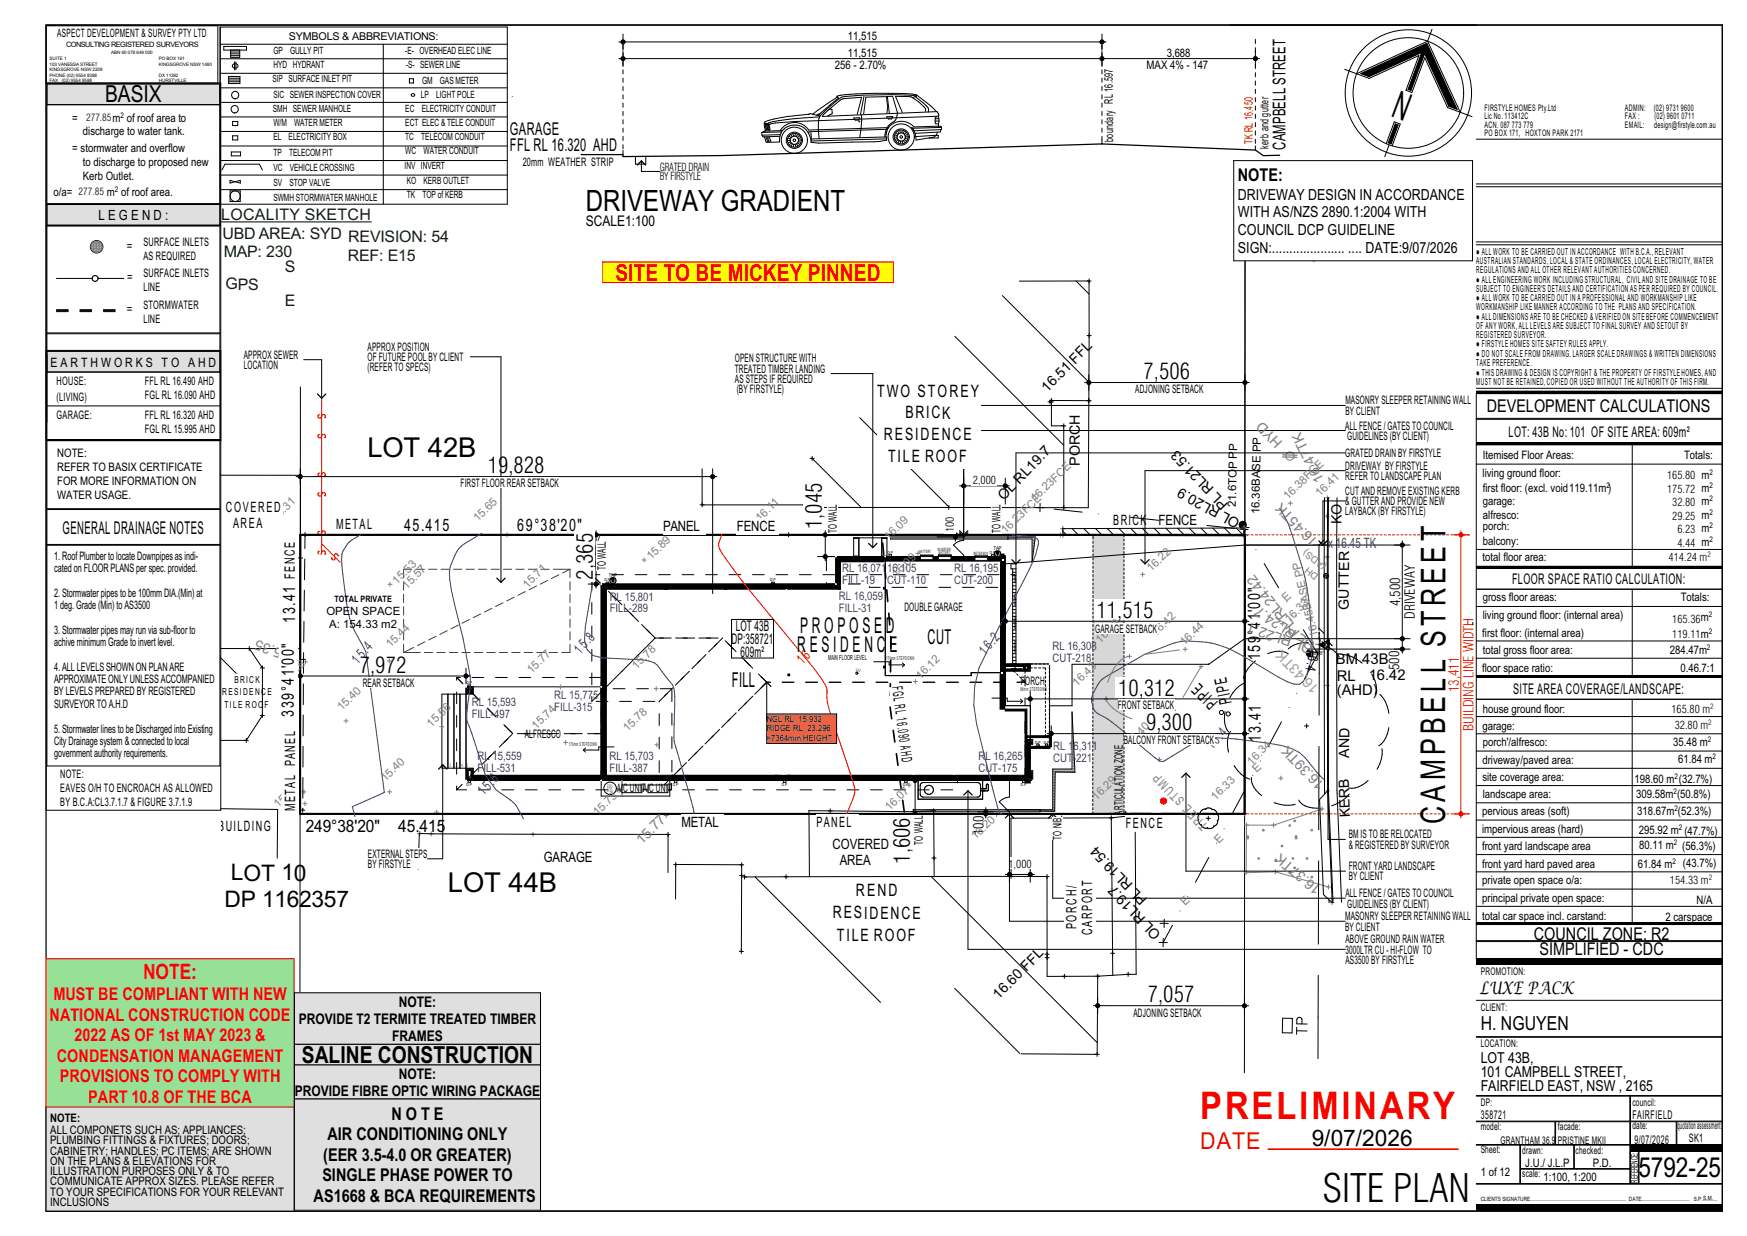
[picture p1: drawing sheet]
<svg xmlns="http://www.w3.org/2000/svg" width="420mm" height="297mm" viewBox="0 0 420 297" stroke-linecap="round" stroke-linejoin="round" font-family="sans-serif">
<defs><g id="words">
<g font-size="9.3">
<text x="334.2" y="27.9" transform="rotate(20 334.2 27.9)">N</text>
<text x="317.9" y="288.9">SITE PLAN</text>
</g>
<text font-size="9.1" fill="#f00" x="288.5" y="268.8">PRELIMINARY</text>
<text font-size="8.2" x="347.4" y="198" transform="rotate(-90 347.4 198)">CAMPBELL STREET</text>
<text font-size="7.1" x="140.8" y="50.7">DRIVEWAY GRADIENT</text>
<g font-size="6.6">
<text x="88.3" y="109.7">LOT 42B</text>
<text x="107.7" y="214.4">LOT 44B</text>
<text x="393.9" y="282.9">5792-25</text>
</g>
<g font-size="5.6">
<text x="25.3" y="24.5">BASIX</text>
<text x="72.6" y="255.4">SALINE CONSTRUCTION</text>
</g>
<g font-size="5.6" fill="#f00">
<text x="148" y="67.4">SITE TO BE MICKEY PINNED</text>
<text x="288.5" y="276.2">DATE</text>
</g>
<g font-size="5.5">
<text x="55.5" y="211.6">LOT 10</text>
<text x="54" y="217.9">DP 1162357</text>
<text x="315.4" y="275.4">9/07/2026</text>
</g>
<g font-size="5.3">
<text x="274.9" y="91.1">7,506</text>
<text x="117.3" y="113.7">19,828</text>
<text x="197.6" y="127.2" transform="rotate(-90 197.6 127.2)">1,045</text>
<text x="142.5" y="139.3" transform="rotate(-90 142.5 139.3)">2,365</text>
<text x="263.6" y="148.5">11,515</text>
<text x="86.5" y="161.6">7,972</text>
<text x="268.8" y="167.1">10,312</text>
<text x="275.5" y="175.5">9,300</text>
<text x="218.7" y="207.6" transform="rotate(-90 218.7 207.6)">1,606</text>
<text x="275.9" y="240.9">7,057</text>
</g>
<g font-size="5.2">
<text x="192.3" y="152.2">PR O PO SE</text>
<text x="213" y="152.2">D</text>
<text x="191.7" y="156.7">R ESID EN C</text>
<text x="213.8" y="156.7">E</text>
</g>
<text font-size="5.1" fill="#f00" x="34.4" y="235.1">NOTE:</text>
<g font-size="4.9">
<text x="223" y="154.9">CUT</text>
<text x="176" y="165.2">FILL</text>
</g>
<text font-size="4.6" x="356" y="247.5">H. NGUYEN</text>
<g font-size="4.2">
<text x="122.6" y="32.5">GARAGE</text>
<text x="309.1" y="36" transform="rotate(-90 309.1 36)">CAMPBELL STREET</text>
<text x="122.6" y="36.2">FFL RL 16.320 AHD</text>
<text x="297.6" y="43.6">NOTE:</text>
<text x="357.4" y="99.1">DEVELOPMENT CALCULATIONS</text>
<text x="15" y="128.2">GENERAL DRAINAGE NOTES</text>
<text x="368.8" y="225.8">COUNCIL ZONE: R2</text>
<text x="370.1" y="229.5">SIMPLIFIED - CDC</text>
<text x="94.1" y="269.1">N O T E</text>
<text x="78.7" y="274">AIR CONDITIONING ONLY</text>
<text x="77.7" y="279">(EER 3.5-4.0 OR GREATER)</text>
<text x="77.5" y="283.9">SINGLE PHASE POWER TO</text>
<text x="75.4" y="288.8">AS1668 &amp; BCA REQUIREMENTS</text>
</g>
<g font-size="4.2" fill="#f00">
<text x="11.9" y="245.2">NATIONAL CONSTRUCTION CODE</text>
<text x="12.8" y="240.3">MUST BE COMPLIANT WITH NEW</text>
<text x="17.9" y="250.2">2022 AS OF 1st MAY 2023 &amp;</text>
<text x="13.7" y="255.1">CONDENSATION MANAGEMENT</text>
<text x="14.4" y="260">PROVISIONS TO COMPLY WITH</text>
<text x="21.2" y="265">PART 10.8 OF THE BCA</text>
</g>
<g font-size="4.1">
<text x="210.9" y="95.3">TWO STOREY</text>
<text x="217.7" y="100.5">BRICK</text>
<text x="212.5" y="105.8">RESIDENCE</text>
<text x="213.5" y="111">TILE ROOF</text>
<text x="97.1" y="127.5">45.415</text>
<text x="124.4" y="127.5">69°38'20&quot;</text>
<text x="71" y="149.6" transform="rotate(-90 71 149.6)">13.41</text>
<text x="70.7" y="155.7" transform="rotate(-90 70.7 155.7)">&quot;</text>
<text x="302.9" y="152.5" transform="rotate(-90 302.9 152.5)">°41'00&quot;</text>
<text x="302.9" y="158.7" transform="rotate(-90 302.9 158.7)">159</text>
<text x="70.6" y="172.2" transform="rotate(-90 70.6 172.2)">339°41'00</text>
<text x="293" y="168.6" transform="rotate(-135 293 168.6)">PIPE</text>
<text x="296.1" y="169" transform="rotate(-101 296.1 169)">PIPE</text>
<text x="303.1" y="178.2" transform="rotate(-90 303.1 178.2)">13.41</text>
<text x="73.5" y="199.9">249°38'20&quot;</text>
<text x="95.8" y="199.9">45.415</text>
<text x="205.8" y="215.4">REND</text>
<text x="200.2" y="220.7">RESIDENCE</text>
<text x="201.2" y="226">TILE ROOF</text>
<text x="355.8" y="238.9">LUXE PACK</text>
</g>
<g font-size="3.8" fill="#004200">
<text x="53.2" y="52.9">LOCALITY SKETCH</text>
<text x="53.5" y="57.5">UBD AREA: SYD REVISION: 54</text>
<text x="53.8" y="61.7">MAP: 230</text>
<text x="68.4" y="65.3">S</text>
<text x="83.6" y="62.6">REF: E15</text>
<text x="54.2" y="69.6">GPS</text>
<text x="68.4" y="73.6">E</text>
</g>
<g font-size="3.7">
<text x="297.6" y="48">DRIVEWAY DESIGN IN ACCORDANCE</text>
<text x="297.6" y="52.3">WITH AS/NZS 2890.1:2004 WITH</text>
<text x="297.6" y="56.5">COUNCIL DCP GUIDELINE</text>
<text x="297.6" y="60.8">SIGN:..................... .... DATE:9/07/2026</text>
</g>
<g font-size="3.6">
<text x="321.2" y="159.6">BM 43B</text>
<text x="321.4" y="167.1">(AHD)</text>
<text x="321.4" y="163.6">RL</text>
<text x="329.1" y="163.5">16.42</text>
<text x="356" y="255.5">LOT 43B,</text>
<text x="356" y="258.9">101 CAMPBELL STREET,</text>
<text x="356" y="262.3">FAIRFIELD EAST, NSW , 2165</text>
</g>
<g font-size="3.5">
<text x="140.8" y="54.4">SCALE1:100</text>
<text x="362.7" y="104.9">LOT: 43B No: 101 OF SITE AREA: 609m²</text>
<text x="363.5" y="140.4">FLOOR SPACE RATIO CALCULATION:</text>
<text x="175.9" y="154.7">DP:358721</text>
<text x="176.9" y="151.6">LOT43B</text>
<text x="178.1" y="157.8">609m²</text>
<text x="214.5" y="165.1" transform="rotate(82 214.5 165.1)">FGLRL16.090AHD</text>
<text x="363.8" y="166.7">SITE AREA COVERAGE/LANDSCAPE:</text>
<text x="71.9" y="246">PROVIDE T2 TERMITE TREATED TIMBER</text>
<text x="95.9" y="241.9">NOTE:</text>
<text x="94.3" y="250.1">FRAMES</text>
<text x="70.9" y="263.3">PROVIDE FIBRE OPTIC WIRING PACKAGE</text>
<text x="95.9" y="259.2">NOTE:</text>
</g>
<g font-size="3.4">
<text x="23.7" y="52.9">L E G E N D :</text>
<text x="251.7" y="94.3" transform="rotate(-45 251.7 94.3)">16.51 FFL</text>
<text x="259.6" y="111.9" transform="rotate(-90 259.6 111.9)">PORCH</text>
<text x="54.3" y="123.1">COVERED</text>
<text x="241.4" y="120.3" transform="rotate(-46 241.4 120.3)">OL RL19.7</text>
<text x="295.4" y="121" transform="rotate(-134 295.4 121)">PL RL21.53</text>
<text x="298.3" y="125" transform="rotate(-151 298.3 125)">OL RL20.9</text>
<text x="322.5" y="125.9" transform="rotate(-89 322.5 125.9)">KO</text>
<text x="56" y="126.9">AREA</text>
<text x="80.8" y="127.2">METAL</text>
<text x="159.4" y="127.5">PANEL</text>
<text x="177.1" y="127.6">FENCE</text>
<text x="267.6" y="126.1">BRICK</text>
<text x="278.5" y="126.2">FENCE</text>
<text x="70.9" y="139.1" transform="rotate(-90 70.9 139.1)">FENCE</text>
<text x="324.3" y="146.5" transform="rotate(-90 324.3 146.5)">GUTTER</text>
<text x="314.9" y="155.6" transform="rotate(100 314.9 155.6)">16.4</text>
<text x="70.9" y="184.2" transform="rotate(-90 70.9 184.2)">PANEL</text>
<text x="324.4" y="182" transform="rotate(-90 324.4 182)">AND</text>
<text x="70.9" y="194.9" transform="rotate(-90 70.9 194.9)">METAL</text>
<text x="324.6" y="196.4" transform="rotate(-92 324.6 196.4)">KERB</text>
<text x="52.5" y="199.6">BUILDING</text>
<text x="163.8" y="198.8">METAL</text>
<text x="196.3" y="198.7">PANEL</text>
<text x="270.6" y="199">FENCE</text>
<text x="130.7" y="207">GARAGE</text>
<text x="200.2" y="204">COVERED</text>
<text x="201.9" y="207.8">AREA</text>
<text x="276" y="216.1" transform="rotate(-134 276 216.1)">PL RL19.54</text>
<text x="258.8" y="223.3" transform="rotate(-90 258.8 223.3)">PORCH/</text>
<text x="262.6" y="224.7" transform="rotate(-90 262.6 224.7)">CARPORT</text>
<text x="279.3" y="224.4" transform="rotate(-134 279.3 224.4)">OL RL19.7</text>
<text x="240.1" y="240.2" transform="rotate(-45 240.1 240.2)">16.60 FFL</text>
</g>
<g font-size="3.4" fill="#7f7f7f">
<text x="308.5" y="106.2" transform="rotate(-134 308.5 106.2)">HYD</text>
<text x="318.4" y="115.3" transform="rotate(-116 318.4 115.3)">16.47TK</text>
<text x="317.1" y="130" transform="rotate(-134 317.1 130)">16.45TK</text>
<text x="312.7" y="151.8" transform="rotate(-129 312.7 151.8)">PL RL24.42</text>
<text x="315.9" y="154.9" transform="rotate(-161 315.9 154.9)">OL RL22.1</text>
<text x="316.5" y="154.4" transform="rotate(-148 316.5 154.4)">OL RL24.7</text>
<text x="69.9" y="156.5" transform="rotate(-161 69.9 156.5)">15.35</text>
<text x="318.6" y="188.3" transform="rotate(-134 318.6 188.3)">16.39TK</text>
<text x="154.3" y="203.1" transform="rotate(-45 154.3 203.1)">15.77</text>
<text x="317.8" y="213.3" transform="rotate(-140 317.8 213.3)">16.37TK</text>
</g>
<g font-size="3.4" fill="#00f">
<text x="319.3" y="131.6">x 16.45 TK</text>
<text x="86.1" y="159.7" transform="rotate(-48 86.1 159.7)">15.4</text>
<text x="139.5" y="157.3" transform="rotate(-48 139.5 157.3)">15.8</text>
<text x="236.8" y="157.6" transform="rotate(-48 236.8 157.6)">16.2</text>
<text x="291.5" y="180.3" transform="rotate(-48 291.5 180.3)">16.4</text>
<text x="116.4" y="191.3" transform="rotate(-48 116.4 191.3)">15.6</text>
</g>
<text font-size="3.4" fill="#f00" x="193" y="159.9" transform="rotate(-45 193 159.9)">16</text>
<text font-size="3.4" fill="#9f9f9f" x="317.3" y="165.4" transform="rotate(-134 317.3 165.4)">16.43TK</text>
<g font-size="3.3">
<text x="336.6" y="145.7" transform="rotate(-90 336.6 145.7)">4,500</text>
<text x="340.1" y="148.7" transform="rotate(-90 340.1 148.7)">DRIVEWAY</text>
<text x="336.3" y="161" transform="rotate(-90 336.3 161)">500</text>
<text x="236.5" y="200.7" transform="rotate(-90 236.5 200.7)">100</text>
</g>
<g font-size="3.3" fill="#f00">
<text x="350.7" y="166.3" transform="rotate(-90 350.7 166.3)">13,411</text>
<text x="354.2" y="175.6" transform="rotate(-90 354.2 175.6)">BUILDING LINE WIDTH</text>
</g>
<text font-size="3.1" x="12.1" y="88.2">E A R T H W O R K S T O A H D</text>
<text font-size="3.1" fill="#7f7f7f" x="290.5" y="198.2" transform="rotate(-134 290.5 198.2)">TREESTUMP</text>
<g font-size="2.9">
<text x="356" y="268.8">358721</text>
<text x="392.5" y="268.8">FAIRFIELD</text>
<text x="393" y="274.8">9/07/2026</text>
</g>
<g font-size="2.8">
<text x="13.8" y="8.8">ASPECT DEVELOPMENT &amp; SURVEY PTY LTD</text>
<text x="203.8" y="9.7">11,515</text>
<text x="200.7" y="16.5">256 - 2.70%</text>
<text x="203.8" y="13.7">11,515</text>
<text x="275.7" y="16.5">MAX 4% - 147</text>
<text x="280.5" y="13.7">3,688</text>
<text x="17.4" y="29.2">=</text>
<text x="27" y="29.2">m of roof area to</text>
<text x="19.9" y="32.5">discharge to water tank.</text>
<text x="267.6" y="34.1" transform="rotate(-90 267.6 34.1)">boundary RL 16.597</text>
<text x="305" y="35.7" transform="rotate(-90 305 35.7)">kerb and gutter</text>
<text x="17.4" y="36.6">= stormwater and overflow</text>
<text x="19.9" y="39.9">to discharge to proposed new</text>
<text x="125.7" y="40">20mm WEATHER STRIP</text>
<text x="12.8" y="47.2">o/a=</text>
<text x="19.9" y="43.2">Kerb Outlet.</text>
<text x="25.7" y="47.2">m of roof area.</text>
<text x="34.5" y="59.2">SURFACE INLETS</text>
<text x="30.5" y="60.1">=</text>
<text x="34.5" y="62.5">AS REQUIRED</text>
<text x="30.6" y="67.5">=</text>
<text x="34.5" y="66.6">SURFACE INLETS</text>
<text x="34.5" y="69.8">LINE</text>
<text x="30.5" y="75.2">=</text>
<text x="34.5" y="74.3">STORMWATER</text>
<text x="34.5" y="77.6">LINE</text>
<text x="58.6" y="86.2">APPROX SEWER</text>
<text x="58.6" y="88.7">LOCATION</text>
<text x="88.4" y="84.3">APPROX POSITION</text>
<text x="88.4" y="86.7">OF FUTURE POOL BY CLIENT</text>
<text x="88.4" y="89.2">(</text>
<text x="88.9" y="89.2">REFER TO SPECS)</text>
<text x="176.7" y="87.1">OPEN STRUCTURE WITH</text>
<text x="176.7" y="89.5">TREATED TIMBERLANDING</text>
<text x="13.6" y="92.6">HOUSE:</text>
<text x="34.8" y="92.6">FFL RL 16.490 AHD</text>
<text x="34.8" y="95.9">FGL RL 16.090 AHD</text>
<text x="176.7" y="92">AS STEPS IFREQUIRED</text>
<text x="177.1" y="94.5">(BY FIRSTYLE)</text>
<text x="272.9" y="94.3">ADJONING SETBACK</text>
<text x="13.6" y="100.7">GARAGE:</text>
<text x="13.6" y="96.3">(LIVING)</text>
<text x="34.8" y="100.7">FFL RL 16.320 AHD</text>
<text x="323.4" y="97.2">MASONRY SLEEPER RETAININGWALL</text>
<text x="323.4" y="99.7">BY CLIENT</text>
<text x="34.8" y="104">FGL RL 15.995 AHD</text>
<text x="323.4" y="103.2">ALLFENCE /GATES TO COUNCIL</text>
<text x="323.9" y="105.7">GUIDELINES (BY CLIENT)</text>
<text x="13.8" y="109.9">NOTE:</text>
<text x="13.8" y="113.2">REFER TO BASIX CERTIFICATE</text>
<text x="323.4" y="112.9">DRIVEWAY BY FIRSTYLE</text>
<text x="323.4" y="109.8">GRATED DRAIN BY FIRSTYLE</text>
<text x="356.5" y="110.3">Itemised Floor Areas:</text>
<text x="404.9" y="110.4">Totals:</text>
<text x="13.8" y="116.5">FOR MORE INFORMATION ON</text>
<text x="13.8" y="119.8">WATER USAGE.</text>
<text x="110.7" y="117">FIRSTFLOOR REAR SETBACK</text>
<text x="323.4" y="115.3">REFER TO LANDSCAPE PLAN</text>
<text x="323.4" y="118.9">CUT AND REMOVE EXISTINGKERB</text>
<text x="356.4" y="114.7">living ground floor:</text>
<text x="356.5" y="118.2">first floor: (excl. void119.11m)</text>
<text x="409" y="118.2">m</text>
<text x="409" y="115.1">m</text>
<text x="323.4" y="121.4">&amp; GUTTER AND PROVIDENEW</text>
<text x="323.4" y="123.8">LAYBACK (BY FIRSTYLE)</text>
<text x="356.5" y="121.4">garage:</text>
<text x="356.5" y="124.7">alfresco:</text>
<text x="409" y="124.7">m</text>
<text x="409" y="121.3">m</text>
<text x="201.2" y="128.2" transform="rotate(-90 201.2 128.2)">TO WALL</text>
<text x="240.6" y="128.2" transform="rotate(-90 240.6 128.2)">TO WALL</text>
<text x="356.5" y="127.4">porch:</text>
<text x="356.5" y="131">balcony:</text>
<text x="409" y="127.9">m</text>
<text x="409" y="131.2">m</text>
<text x="13" y="134.5">1.RoofPlumbertolocateDownpipesasindi-</text>
<text x="13" y="137.5">catedonFLOORPLANSperspec.provided.</text>
<text x="145.6" y="137.1" transform="rotate(-90 145.6 137.1)">TO WALL</text>
<text x="356.4" y="134.7">total floor area:</text>
<text x="13" y="143.4">2.Stormwaterpipestobe100mmDIA.(Min)at</text>
<text x="13" y="146.4">1deg.Grade(Min)toAS3500</text>
<text x="217.4" y="146.8">DOUBLE GARAGE</text>
<text x="356.5" y="144.4">gross floor areas:</text>
<text x="356.5" y="148.8">living ground floor: (internal area)</text>
<text x="404.1" y="144.4">Totals:</text>
<text x="13" y="152.3">3.Stormwaterpipesmayrunviasub-floorto</text>
<text x="13" y="155.3">achiveminimumGradetoinvert level.</text>
<text x="263.3" y="152">GARAGE</text>
<text x="270.7" y="152">SETBACK</text>
<text x="356.4" y="153">first floor: (internal area)</text>
<text x="13" y="161.2">4.ALLLEVELSSHOWNONPLANARE</text>
<text x="356.3" y="161.4">floor space ratio:</text>
<text x="356.5" y="157.2">total gross floor area:</text>
<text x="401.4" y="157">284.47m</text>
<text x="404" y="161.4">0.46.7:1</text>
<text x="13" y="164.2">APPROXIMATEONLYUNLESSACCOMPANIED</text>
<text x="13" y="167.1">BYLEVELSPREPAREDBYREGISTERED</text>
<text x="87.2" y="165">REAR SETBACK</text>
<text x="245.4" y="164.7">PORCH</text>
<text x="13" y="170.1">SURVEYORTOA.H.D</text>
<text x="268.7" y="170.3">FRONT SETBACK</text>
<text x="356.5" y="171.3">house ground floor:</text>
<text x="13" y="176">5.StormwaterlinestobeDischargedintoExisting</text>
<text x="13" y="179">City Drainagesystem&amp;connectedtolocal</text>
<text x="126.2" y="177.3">ALFRESCO</text>
<text x="270.1" y="178.8">BALCONY FRONT SETBACK</text>
<text x="356.4" y="175.3">garage:</text>
<text x="356.5" y="179.4">porch'/alfresco:</text>
<text x="402.3" y="179.2">35.48 m</text>
<text x="13" y="181.9">governmentauthority requirements.</text>
<text x="356.4" y="183.5">driveway/paved area:</text>
<text x="403.4" y="183.4">61.84 m</text>
<text x="14.5" y="187">NOTE:</text>
<text x="14.5" y="190.3">EAVES O/H TO ENCROACH AS ALLOWED</text>
<text x="148.3" y="190.4">A/</text>
<text x="149.8" y="190.4">C UNITA/C UNIT</text>
<text x="356.4" y="187.8">site coverage area:</text>
<text x="356.5" y="191.7">landscape area:</text>
<text x="393" y="188.1">198.60 m (32.7%)</text>
<text x="393.4" y="191.9">309.58m (50.8%)</text>
<text x="14.5" y="193.6">BY B.C.A:CL3.7.1.7 &amp; FIGURE 3.7.1.9</text>
<text x="269.9" y="195.8" transform="rotate(-90 269.9 195.8)">ARTICULATION ZONE</text>
<text x="356.3" y="195.8">pervious areas (soft)</text>
<text x="393.6" y="195.9">318.67m (52.3%)</text>
<text x="221.9" y="203" transform="rotate(-90 221.9 203)">TO WALL</text>
<text x="255.2" y="201.8" transform="rotate(-90 255.2 201.8)">TO NIB</text>
<text x="324.2" y="201.5">BM ISTO BE RELOCATED</text>
<text x="324.2" y="203.9">&amp; REGISTEREDBY SURVEYOR</text>
<text x="356.3" y="200.2">impervious areas (hard)</text>
<text x="394" y="200.3">295.92 m (47.7%)</text>
<text x="88.5" y="206.1">EXTERNAL STEPS</text>
<text x="88.5" y="208.6">BY FIRSTYLE</text>
<text x="324.3" y="209.1">FRONT YARD LANDSCAPE</text>
<text x="356.3" y="204.1">front yard landscape area</text>
<text x="356.3" y="208.5">front yard hard paved area</text>
<text x="393.8" y="208.5">61.84 m</text>
<text x="394.1" y="204.1">80.11 m</text>
<text x="404.4" y="204.3">(56.3%)</text>
<text x="404.6" y="208.4">(43.7%)</text>
<text x="323.4" y="215.6">ALLFENCE /GATES TO COUNCIL</text>
<text x="324.3" y="211.6">BY CLIENT</text>
<text x="356.4" y="212.3">private open space o/a:</text>
<text x="323.4" y="221.1">MASONRY SLEEPER RETAININGWALL</text>
<text x="323.9" y="218.1">GUIDELINES (BY CLIENT)</text>
<text x="356.3" y="221">total car space incl. carstand:</text>
<text x="356.4" y="216.8">principal private open space:</text>
<text x="400.4" y="221.3">2 carspace</text>
<text x="407.8" y="217.1">N/A</text>
<text x="323.4" y="223.6">BY CLIENT</text>
<text x="323.5" y="226.6">ABOVE GROUND RAINWATER</text>
<text x="323.5" y="229.1">3000LTRCU -HI-FLOW TO</text>
<text x="323.5" y="231.6">AS3500BY FIRSTYLE</text>
<text x="272.5" y="244.3">ADJONING SETBACK</text>
<text x="12.1" y="269.6">NOTE:</text>
<text x="12.1" y="272.5">ALL COMPONETS SUCH AS; APPLIANCES;</text>
<text x="12.1" y="275">PLUMBING FITTINGS &amp; FIXTURES; DOORS;</text>
<text x="406" y="274.5">SK1</text>
<text x="12.1" y="277.4">CABINETRY; HANDLES; PC ITEMS; ARE SHOWN</text>
<text x="12.1" y="279.9">ON THE PLANS &amp; ELEVATIONS FOR</text>
<text x="366.7" y="280.4">J.U./ J.L.P</text>
<text x="382.9" y="280.4">P.D.</text>
<text x="12.1" y="282.4">ILLUSTRATION PURPOSES ONLY &amp; TO</text>
<text x="12.1" y="284.8">COMMUNICATE APPROX SIZES. PLEASE REFER</text>
<text x="12.1" y="287.3">TO YOUR SPECIFICATIONS FOR YOUR RELEVANT</text>
<text x="356" y="282.6">1 of 12</text>
<text x="371.1" y="283.7">1:100, 1:200</text>
<text x="12.1" y="289.8">INCLUSIONS</text>
</g>
<text font-size="2.8" fill="#f00" x="301.2" y="34.6" transform="rotate(-90 301.2 34.6)">TK RL 16.450</text>
<g font-size="2.8" fill="#00f">
<text x="202.5" y="137.4">RL 16,071</text>
<text x="213.3" y="137.4">16,105</text>
<text x="229.4" y="137.5">RL 16,195</text>
<text x="202.5" y="140.2">FILL-19</text>
<text x="213.3" y="140.2">CUT-110</text>
<text x="229.4" y="140.3">CUT-200</text>
<text x="146.6" y="144.3">RL 15,801</text>
<text x="146.6" y="147.1">FILL-289</text>
<text x="201.7" y="144.3">RL 16,059</text>
<text x="201.7" y="147.1">FILL-31</text>
<text x="253" y="156.2">RL 16,308</text>
<text x="253" y="159">CUT-218</text>
<text x="133.2" y="168">RL 15,775</text>
<text x="113.4" y="169.7">RL 15,593</text>
<text x="113.4" y="172.5">FILL-497</text>
<text x="133.2" y="170.8">FILL-315</text>
<text x="114.8" y="182.7">RL 15,559</text>
<text x="114.8" y="185.5">FILL-531</text>
<text x="146.6" y="182.7">RL 15,703</text>
<text x="146.6" y="185.5">FILL-387</text>
<text x="235.2" y="182.7">RL 16,265</text>
<text x="235.2" y="185.5">CUT-175</text>
<text x="253.2" y="180.2">RL 16,311</text>
<text x="253.2" y="183">CUT-221</text>
</g>
<g font-size="2.7">
<text x="158.6" y="41">GRATEDDRAIN</text>
<text x="158.6" y="43.4">BYFIRSTYLE</text>
<text x="233.9" y="116.4">2,000</text>
<text x="400.8" y="115.1">165.80</text>
<text x="400.8" y="118.4">175.72</text>
<text x="297.1" y="121.9" transform="rotate(-89 297.1 121.9)">21.6TOP PP</text>
<text x="302.8" y="123.6" transform="rotate(-89 302.8 123.6)">16.36BASE PP</text>
<text x="402" y="121.6">32.80</text>
<text x="402" y="124.9">29.25</text>
<text x="229.3" y="127.8" transform="rotate(-90 229.3 127.8)">100</text>
<text x="403.3" y="128.1">6.23</text>
<text x="403.3" y="131.4">4.44</text>
<text x="401.1" y="134.8">414.24 m</text>
<text x="78.5" y="147.7">OPEN SPACE</text>
<text x="402" y="149.6">165.36m</text>
<text x="79.2" y="150.9">A: 154.33 m2</text>
<text x="402" y="153.3">119.11m</text>
<text x="401.8" y="171.3">165.80 m</text>
<text x="402.6" y="175.3">32.80 m</text>
<text x="242.4" y="208.5">1,000</text>
<text x="401.5" y="212.5">154.33 m</text>
</g>
<g font-size="2.7" fill="#7f7f7f">
<text x="317.3" y="119.4" transform="rotate(-44 317.3 119.4)">16.41</text>
<text x="66.3" y="125.4" transform="rotate(-44 66.3 125.4)">15.31</text>
<text x="114.9" y="125.5" transform="rotate(-44 114.9 125.5)">15.65</text>
<text x="182.7" y="125.5" transform="rotate(-44 182.7 125.5)">16.11</text>
<text x="248.9" y="120.7" transform="rotate(-44 248.9 120.7)">16.23FCE</text>
<text x="309.6" y="120.1" transform="rotate(-44 309.6 120.1)">16.38FCE</text>
<text x="213.7" y="129.9" transform="rotate(-44 213.7 129.9)">16.09</text>
<text x="241.8" y="128.4" transform="rotate(-44 241.8 128.4)">16.23FCE</text>
<text x="156.5" y="134.7" transform="rotate(-44 156.5 134.7)">15.89</text>
<text x="276.8" y="137.5" transform="rotate(-44 276.8 137.5)">16.22</text>
<text x="95.4" y="140.5" transform="rotate(-44 95.4 140.5)">15.53</text>
<text x="97.8" y="141.7" transform="rotate(-45 97.8 141.7)">15.57</text>
<text x="126.8" y="141.5" transform="rotate(-45 126.8 141.5)">15.71</text>
<text x="215.6" y="138.9" transform="rotate(-44 215.6 138.9)">16.09</text>
<text x="309.3" y="144.8" transform="rotate(-44 309.3 144.8)">E</text>
<text x="310" y="149.8" transform="rotate(-44 310 149.8)">16.33</text>
<text x="93.8" y="155.8" transform="rotate(-45 93.8 155.8)">15.44</text>
<text x="264.5" y="154.7" transform="rotate(-44 264.5 154.7)">16.39</text>
<text x="277.9" y="153" transform="rotate(-44 277.9 153)">16.42</text>
<text x="284.7" y="155.3" transform="rotate(-44 284.7 155.3)">16.44</text>
<text x="317" y="152.9" transform="rotate(-104 317 152.9)">16.45BASE PP</text>
<text x="153" y="160.9" transform="rotate(-44 153 160.9)">15.78</text>
<text x="68.7" y="164.4" transform="rotate(-44 68.7 164.4)">15.26</text>
<text x="127.7" y="162" transform="rotate(-44 127.7 162)">15.77</text>
<text x="221.3" y="163.4" transform="rotate(-44 221.3 163.4)">16.12</text>
<text x="258.9" y="165" transform="rotate(-44 258.9 165)">16.43</text>
<text x="82.2" y="171" transform="rotate(-45 82.2 171)">15.40</text>
<text x="274.8" y="168.9" transform="rotate(-44 274.8 168.9)">16.43</text>
<text x="103.7" y="174.9" transform="rotate(-44 103.7 174.9)">15.56</text>
<text x="128.9" y="175.4" transform="rotate(-44 128.9 175.4)">15.74</text>
<text x="150.9" y="175.9" transform="rotate(-44 150.9 175.9)">15.78</text>
<text x="271.7" y="179.4" transform="rotate(-44 271.7 179.4)">16.40</text>
<text x="300.9" y="184" transform="rotate(-44 300.9 184)">16.34</text>
<text x="302.2" y="185.7" transform="rotate(-44 302.2 185.7)">E</text>
<text x="92.7" y="188" transform="rotate(-45 92.7 188)">15.40</text>
<text x="66.9" y="194.1" transform="rotate(-44 66.9 194.1)">15.34</text>
<text x="143.7" y="196.1" transform="rotate(-44 143.7 196.1)">15.73</text>
<text x="213.9" y="194.9" transform="rotate(-44 213.9 194.9)">16.07</text>
<text x="263.6" y="192.4" transform="rotate(-44 263.6 192.4)">16.29</text>
<text x="292.2" y="192.4" transform="rotate(-44 292.2 192.4)">16.33</text>
<text x="234.5" y="201.9" transform="rotate(-44 234.5 201.9)">16.20</text>
<text x="293" y="202.7" transform="rotate(-44 293 202.7)">E</text>
<text x="285" y="217.7" transform="rotate(-44 285 217.7)">E</text>
</g>
<text font-size="2.6" x="69.5" y="9.5">SYMBOLS &amp; ABBREVIATIONS:</text>
<g font-size="2.5">
<text x="356" y="234.2">PROMOTION:</text>
<text x="356" y="242.9">CLIENT:</text>
<text x="356" y="251.6">LOCATION:</text>
<text x="356" y="265.8">DP:</text>
<text x="392.5" y="265.8">council:</text>
<text x="356" y="271.5">model:</text>
<text x="360.8" y="274.8">GRANTHAM 36.9</text>
<text x="374.6" y="271.5">facade:</text>
<text x="374.6" y="274.8">PRISTINE MKII</text>
<text x="392.5" y="271.4">date:</text>
<text x="403.3" y="271.4">quotationassessment:</text>
<text x="356" y="277.1">Sheet:</text>
<text x="366" y="277.2">drawn:</text>
<text x="378.8" y="277.2">checked:</text>
<text x="366" y="282.8">scale:</text>
</g>
<g font-size="2.4">
<text x="65.7" y="16.4">HYD HYDRANT</text>
<text x="65.7" y="13.1">GP</text>
<text x="69.8" y="13.1">GULLY PIT</text>
<text x="97.4" y="13">-E- OVERHEAD ELEC LINE</text>
<text x="97.6" y="16.5">-S- SEWER LINE</text>
<text x="65.5" y="19.8">SIP SURFACE INLET PIT</text>
<text x="65.7" y="23.6">SIC SEWER INSPECTION COVER</text>
<text x="101.2" y="23.6">LP</text>
<text x="101.5" y="20.2">GM</text>
<text x="104.9" y="23.6">LIGHT POLE</text>
<text x="105.8" y="20.2">GAS METER</text>
<text x="20.7" y="29.1">277.85 m</text>
<text x="65.6" y="26.8">SMH SEWER MANHOLE</text>
<text x="97.4" y="27">EC</text>
<text x="101.4" y="27">ELECTRICITY CONDUIT</text>
<text x="65.7" y="33.7">EL</text>
<text x="65.7" y="30.3">W/M</text>
<text x="69.4" y="33.7">ELECTRICITY BOX</text>
<text x="70.7" y="30.3">WATER METER</text>
<text x="97.4" y="33.8">TC</text>
<text x="97.4" y="30.2">ECT ELEC &amp; TELE CONDUIT</text>
<text x="101.3" y="33.8">TELECOM CONDUIT</text>
<text x="65.7" y="41.1">VC</text>
<text x="65.7" y="37.6">TP</text>
<text x="69.5" y="37.6">TELECOM PIT</text>
<text x="69.7" y="41.1">VEHICLE CROSSING</text>
<text x="97.3" y="40.6">INV INVERT</text>
<text x="97.4" y="37">WC</text>
<text x="101.8" y="37">WATER CONDUIT</text>
<text x="18.9" y="46.8">277.85 m</text>
<text x="65.7" y="44.6">SV</text>
<text x="69.6" y="44.6">STOP VALVE</text>
<text x="97.8" y="44.2">KO</text>
<text x="97.8" y="47.7">TK</text>
<text x="101.6" y="47.7">TOP ofKERB</text>
<text x="101.8" y="44.2">KERB OUTLET</text>
<text x="65.7" y="48.2">SWMH STORMWATER MANHOLE</text>
</g>
<g font-size="2.4" fill="#7f7f7f">
<text x="317.2" y="61.9" transform="rotate(-134 317.2 61.9)">DH&amp;W</text>
<text x="319" y="135.9" transform="rotate(-141 319 135.9)">(ADS)</text>
<text x="317.2" y="138.2" transform="rotate(-141 317.2 138.2)">DH</text>
</g>
<g font-size="2.3">
<text x="354.9" y="61.2">● ALL WORK TO BE CARRIED OUT IN ACCORDANCE WITH B.C.A., RELEVANT</text>
<text x="354.9" y="63.4">AUSTRALIAN STANDARDS, LOCAL &amp; STATE ORDINANCES, LOCAL ELECTRICITY, WATER</text>
<text x="354.9" y="65.6">REGULATIONS AND ALL OTHER RELEVANT AUTHORITIESCONCERNED.</text>
<text x="354.9" y="67.9">● ALL ENGINEERING WORK INCLUDING STRUCTURAL, CIVILAND SITE DRAINAGE TO BE</text>
<text x="354.9" y="70.1">SUBJECT TO ENGINEER'S DETAILS AND CERTIFICATIONAS PER REQUIRED BY COUNCIL.</text>
<text x="354.9" y="72.4">● ALL WORK TO BE CARRIED OUT IN A PROFESSIONAL AND WORKMANSHIP LIKE</text>
<text x="354.9" y="74.5">WORKMANSHIP LIKE MANNER ACCORDING TO THE PLANS AND SPECIFICATION.</text>
<text x="354.9" y="76.8">● ALL DIMENSIONS ARE TO BE CHECKED &amp; VERIFIEDON SITE BEFORE COMMENCEMENT</text>
<text x="354.9" y="79">OF ANY WORK, ALL LEVELS ARE SUBJECT TO FINAL SURVEY AND SETOUT BY</text>
<text x="354.9" y="81.2">REGISTERED SURVEYOR.</text>
<text x="354.9" y="83.5">● FIRSTYLE HOMES SITE SAFTEY RULES APPLY.</text>
<text x="354.9" y="85.8">● DO NOT SCALE FROM DRAWING. LARGER SCALE DRAWINGS &amp; WRITTEN DIMENSIONS</text>
<text x="354.9" y="88">TAKE PREFERENCE.</text>
<text x="354.9" y="90.3">● THIS DRAWING &amp; DESIGN IS COPYRIGHT &amp; THE PROPERTY OF FIRSTYLEHOMES, AND</text>
<text x="354.9" y="92.5">MUST NOT BE RETAINED, COPIED OR USED WITHOUT THE AUTHORITY OF THIS FIRM.</text>
<text x="53.4" y="167.1">RESIDENCE</text>
<text x="56.4" y="164.1">BRICK</text>
<text x="54" y="170.1">TILE ROOF</text>
<text x="393.8" y="284.2" transform="rotate(-90 393.8 284.2)">REFERENCE:</text>
</g>
<g font-size="2.2">
<text x="356.9" y="26.6">FIRSTYLE HOMES Pty.Ltd</text>
<text x="356.9" y="28.7">Lic No. 113412C</text>
<text x="390.7" y="26.6">ADMIN:</text>
<text x="390.7" y="28.7">FAX :</text>
<text x="397.6" y="26.6">(02) 9731 9600</text>
<text x="397.8" y="28.7">(02) 9601 0711</text>
<text x="356.9" y="30.7">ACN. 087 773 779</text>
<text x="356.9" y="32.7">PO BOX 171, HOXTON PARK 2171</text>
<text x="390.7" y="30.7">EMAIL:</text>
<text x="397.7" y="30.7">design@firstyle.com.au</text>
</g>
<g font-size="2.1">
<text x="80.4" y="144.8">TOTAL PRIVATE</text>
<text x="184.3" y="173.4">NGL RL: 15.932</text>
<text x="184.3" y="175.8">RIDGE RL: 23.296</text>
<text x="184.3" y="178.1">=7364mm HEIGHT</text>
</g>
<g font-size="1.9">
<text x="29" y="28.3">2</text>
<text x="27.6" y="46.2">2</text>
<text x="386.2" y="117.2">2</text>
<text x="410.9" y="114.1">2</text>
<text x="410.9" y="117.3">2</text>
<text x="411" y="123.7">2</text>
<text x="411" y="120.4">2</text>
<text x="411" y="127">2</text>
<text x="411" y="130.3">2</text>
<text x="410.8" y="148.2">2</text>
<text x="410.8" y="152.4">2</text>
<text x="410.4" y="156.1">2</text>
<text x="410.6" y="178.2">2</text>
<text x="411.7" y="182.5">2</text>
<text x="402.4" y="190.9">2</text>
<text x="402.6" y="187.2">2</text>
<text x="402.5" y="195">2</text>
<text x="402.4" y="203.1">2</text>
<text x="403.6" y="199.4">2</text>
<text x="402.1" y="207.5">2</text>
</g>
<g font-size="1.8">
<text x="15.9" y="11.2">CONSULTINGREGISTERED SURVEYORS</text>
<text x="410.5" y="133.9">2</text>
<text x="411.2" y="170.4">2</text>
<text x="410.7" y="174.3">2</text>
<text x="410.8" y="211.5">2</text>
</g>
<text font-size="1.7" x="199.1" y="158.5">MAINFLOOR LEVEL</text>
<text font-size="1.6" x="27.3" y="46">2</text>
<text font-size="1.4" fill="#fff" x="10.9" y="291">GSPublisherVersion 3270.4.10.50</text>
<g font-size="1.4">
<text x="356" y="288.7">CLIENTS SIGNATURE........................................................................ DATE.................................... S.P............</text>
<text x="409.5" y="288.4">S.M.</text>
</g>
<g font-size="1.3">
<text x="238.8" y="132.1">TAP</text>
<text x="146.3" y="138.5">TAP</text>
<text x="213" y="158.6">170mm STEPDOWN</text>
<text x="245.4" y="165.9">86mm STEPDOWN</text>
<text x="136.7" y="179.2">170mm STEPDOWN</text>
</g>
<g font-size="1.1">
<text x="11.9" y="14.4">SUITE 1</text>
<text x="11.9" y="15.7">103 VANESSA STREET</text>
<text x="11.9" y="17.1">KINGSGROVE NSW 2208</text>
<text x="26.7" y="12.9">ABN 60 078 649 000</text>
<text x="38.2" y="14.4">PO BOX 161</text>
<text x="38.2" y="15.7">KINGSGROVE NSW 1480</text>
<text x="11.9" y="18.4">PHONE (02) 9554 8388</text>
<text x="11.9" y="19.7">FAX</text>
<text x="14.8" y="19.7">(02) 9554 8588</text>
<text x="38.2" y="18.4">DX 11392</text>
<text x="38.2" y="19.7">HURSTVILLE</text>
<text x="221.1" y="133">BATTERY</text>
<text x="225.5" y="132.3">INVERTER/</text>
<text x="225.7" y="133.2">BATTERY</text>
<text x="234.1" y="133.4">METER BOX</text>
<text x="205.8" y="161.4">SV</text>
<text x="106.6" y="184.2">1.</text>
<text x="108.2" y="184.2">2.</text>
<text x="109.6" y="184.2">3</text>
<text x="110" y="184.2">.</text>
<text x="111" y="184.2">4.</text>
<text x="112.2" y="184.2">5.</text>
<text x="146" y="190.3">315L</text>
<text x="146.1" y="189.3">ESU</text>
</g>
<g font-size="1">
<text x="213.4" y="133.1">D.P</text>
<text x="238" y="133.1">D.P</text>
<text x="145.4" y="139.7">D.P</text>
<text x="185.1" y="139.7">D.P</text>
<text x="112.1" y="164.4">D.P</text>
<text x="248.8" y="178.7">D.P</text>
<text x="250.9" y="178.7">D.P</text>
<text x="112.2" y="188.9">D.P</text>
<text x="161.8" y="188.9">D.P</text>
<text x="188" y="188.9">D.P</text>
<text x="217.1" y="188.9">D.P</text>
<text x="245.4" y="188.9">D.P</text>
</g>
</g></defs>
<g fill="#000">
<path d="M354.9 230.1h59.2v1.6h-59.2z" fill-rule="evenodd"/>
<path d="M391.8 275.2h22.3v1.6h-22.3z" fill-rule="evenodd"/>
<path d="M354.9 289.4h59.2v1.6h-59.2z" fill-rule="evenodd"/>
</g>
<path d="M358.9 44.9h35v13.2h-35z" fill-rule="evenodd" fill="#fff"/>
<g fill="none" stroke="#000" stroke-width=".24">
<path d="M354.9 33.4h59.2M354.9 44.2h59.2M354.9 44.9h59.2M354.9 58.1h59.2M354.9 58.8h59.2M354.9 93.3h59.2M354.9 94h59.2M354.9 231.7l59.2 .1v43.6M354.9 249.2h59.2M354.9 249.1h59.2M354.9 240.4h59.2M354.9 275.2h59.2"/>
<path d="M354.9 275h59.2M354.9 269.5h59.2M354.9 269.4h59.2M354.9 263.2h59.2M354.9 263.4h59.2M365.4 275.2v9.2M365.5 275.2v9.2M373.8 269.5v5.5M374 269.5v5.5M378.3 275.2v5.6M378.5 275.2v5.6M391.8 263.4v6"/>
<path d="M391.8 269.5v5.5M391.8 275.2v9.2M392 263.4v6M392 269.5v5.5M392 275.2v9.2M393.9 275.2v9.2M394 275.2v9.2M403 269.5v5.5M403.1 269.5v5.5M354.9 284.4h59.2M354.9 284.5h59.2M365.5 280.9h26.3"/>
<path d="M365.5 280.8h26.3"/>
</g>
<path d="M11.1 6h403v285h-403z" fill="none" stroke="#000" stroke-width=".3"/>
<path d="M11.1 266h59.6v25h-59.6z" fill-rule="evenodd" fill="#dfdfdf"/>
<path d="M11.1 266h59.6v25h-59.6z" fill="none" stroke="#000" stroke-width=".24"/>
<path d="M183.8 29.4a10.5 10.5 0 0 1 4.1-1.2l6.6-.8 .3-.1 .6 .1 5.9-4.1-.1-.2a53.6 53.6 0 0 1 12.4-.7l4.7 .1 2 .3 3.6 2.7 1.3 1.3a.97 .97 0 0 1 .4 1.1l.2 1.2-.2 1.2 .6 .1 .2 .6-.3 .7h-.7l-.3 .8h.5v.7h-2.6l-2.8 .5-.1-.9h-.3a3.1 3.1 0 0 1-2.9 3.3 3.1 3.1 0 0 1-3.4-2.7h-.4l.1 .3-3.1 .4-13.4 .3-1.7-.2v-.3h-.9a3.1 3.1 0 0 1-3 2.9 3.1 3.1 0 0 1-3.2-2.7l-3.6 .1-.5-1.3h-.4l-.2-.4-.1-.7 .8-.3 .1-.2-.2-1z" fill-rule="evenodd" fill="#fff"/>
<g fill="none" stroke="#000" stroke-width=".24">
<path d="M148.8 14.1h.5M148.8 10.1h.5M149.8 8.2v1.4M149.8 10.6v1.4M149.8 12.2v1.6M149.8 14.6v1.4M149.8 16.8v1M149.8 18.8v1M150.3 14.1h114.1M150.3 10.1h114.1M264.9 8.2v1.4M264.9 10.6v1.4"/>
<path d="M264.9 12.2v1.6M264.9 14.6v1.4M264.9 16.8v1M264.9 18.8v1M265.4 14.1h35.9M265.4 10.1h.5M301.8 9.5v1M301.8 11.5v3M301.8 14.6v1.9M301.8 17.5v1M301.8 19.5v1M302.3 14.1h.5"/>
<path d="M149.8 20.8v1M149.8 22.8v1M149.8 24.8v1M149.8 26.8v1M149.8 28.8v1M149.8 30.8v1M149.8 32.8v1M149.8 34.8v1M149.8 36.1v1M155.3 37.5v1.9h-2.5v-1.8M183.1 31.8l.1 .7M183.2 32.5l.2 .4 4.1-.1"/>
<path d="M184.1 29.8a.96 .96 0 0 1 .2 1.3zM184.2 29.8h.1M184.2 29.8l-.5-.1 .2 1.8 .3-.2 .7-.1M184.2 33.1h.3l.3 .8h-.3zM184.4 29.9h.1M184.5 29.8a.96 .96 0 0 1 .2 1.3zM184.6 29.7l.3 .3M184.7 33.1h.3l.3 .8h-.3M184.9 30l.2 1.1-.2 .1M184.9 31.2l.1 .3M187.5 32.4l-4.3 .1M187.5 32.8l-.1 1.3-3.1 .1-.5-1.3"/>
<path d="M187.9 31.7l-.4 1.1M187.9 31.7l-4.8 .1M188.1 31.4a3.9 3.9 0 0 1 6.2 .5M188.1 31.4l-.2 .3M188.1 31.4l-4.3 .1-.7 .3M189.5 33.2l.5 .2M189.8 32.8l.4 .3M190 33.7h-.6M190.1 34.1l-.6 .2M190.2 32.4l.3 .5M190.2 34.4l-.4 .3M190.5 34.6l-.3 .5"/>
<path d="M190.7 32.2l.1 .5M190.8 34.7v.5M191.2 34.7l.1 .5M191.2 32.2l-.1 .5M191.5 34.5l.3 .5M191.7 32.4l-.3 .4M191.7 34.3l.5 .4M191.9 34l.5 .2M192.1 32.7l-.4 .3M192.4 33.1l-.5 .2M192.5 33.7h-.5M194.3 31.9h.1"/>
<path d="M194.3 31.9l.7 1.5M194.5 27.4a41.5 41.5 0 0 0-10.5 1.8l-.3 .4 .9 .1M194.5 27.4l.3-.1 .6 .1M194.5 27.4l-.2 .2M194.9 31.8l.1 1.6M195 33.4l18.2-.5v.8l-2.1 .3-14.4 .4-1.7-.2v-.3M195 33.4v.5M195.4 27.4l1.8 .4M196.9 27.4h.1M196.9 27.4l-.5 .1M197 28.1l-9.8 .9a4.9 4.9 0 0 0-2.6 .7M197 28.1l-.3 2.2 .2 3"/>
<path d="M197.2 27.8l-.2 .3M199.3 26.3h.7l.1 .8-.1 .3-1 .5M199.3 26.3l-1.6 1.7 27.6-1.2 .4 .9-.1 .2M199.3 26.3l3.3-2.5 4.5-.4-1 4.1M201.3 23.3l-5.9 4.1M201.5 23.6l.2 .2M201.5 23.6l-4.6 3.8M201.7 23.8l-3.1 2.6-1.4 1.4M206.5 28.6l-.1 .3h-.8l-.1-.2M206.7 28.6v-.3h-1.4v.4M207 27.6a8.8 8.8 0 0 1-.1 3.7l-.2 1.8M207.7 23.1l-.8 4.3"/>
<path d="M213.1 33.4l-18.1 .5M213.2 27.2l.2-1.4-.3-2.6-5 .1-.5 4.1M213.3 30.6h.1M213.3 30.6l-.4 1-.2 1.3M213.4 31.1l-19 .5M213.6 30.7l-19.2 .5a4 4 0 0 0-6.8 .2M213.8 27.1l-.5-3.9 1.3-.1 1.1 4a2.48 2.48 0 0 1-1.5 2.6l-.9 .9M214.4 28.3v.3h-.8l-.2-.2M214.6 28.3v-.3h-1.4v.4M215.2 32.4l.5 .2M215.5 32l.4 .3M215.7 32.9l-.6 .1"/>
<path d="M215.7 33.3l-.5 .2M215.9 31.6l.2 .5M215.9 33.6l-.4 .3M216.2 33.8l-.3 .5M216.3 31.4l.2 .5M216.5 33.9l-.1 .5M216.9 33.9l.1 .5M216.9 31.4l-.1 .5M217.2 33.8l.3 .4M217.4 31.6l-.3 .4M217.4 33.5l.5 .4M217.6 33.2l.5 .2"/>
<path d="M217.8 31.9l-.4 .4M218.1 32.3l-.5 .3M218.2 32.9h-.6M219.2 30.6l.2 .2M219.4 23.5l1.6 1.1 1.1 1a.92 .92 0 0 1 .4 1.2M219.4 23.5l-.6-.3h-3.5l1.6 3.8M219.4 30.8l.3 .6M219.7 31.4l.3 .6M220 32l.2 .8M220 23.2a9.9 9.9 0 0 1 3.2 2.9l-.1 .8M220.2 32.8l5.4-.3v.7h-2.2M220.3 22.8l-.4-.1a81.6 81.6 0 0 0-18.7 .4l.3 .5"/>
<path d="M220.3 22.8l3.6 2.7 1.3 1.3M220.3 22.8l.1 .3M220.4 23.1a89.5 89.5 0 0 0-17.2 .1l-.9 .1-.6 .5M220.4 23.1l-1 .4M224.8 29.1l.1 .6 .7 .1M224.8 28.5v.6M225.2 28l-.4 .5M225.3 31.8l-.2 .7-.5 .4-4.4 .8v-.9M225.6 30.3l-5.9 .2a3.8 3.8 0 0 0-4.2-1.2 3.8 3.8 0 0 0-2.6 3.6M225.6 30.3l.6 .1 .1 .2M225.6 29.8v.5M225.6 27.9l-34.6 1.3-4.6 .3-1.5 .5"/>
<path d="M225.6 27.9l.1 .6M225.7 28.5l.1 .6M225.7 28.5h-.9M225.8 29.1l-.2 .7M225.8 29.1h-1M226.2 31.1l-.1 .6-6.1 .3M226.2 31.1l-6.5 .3M226.3 30.6l-.1 .5M226.3 30.6l-6.9 .2M264.9 20.8v1M264.9 22.8v1M264.9 24.8v1"/>
<path d="M264.9 26.8v1M264.9 28.8v1M264.9 30.8v1M264.9 32.8v1.8M301.8 21.5v1M301.8 23.5v1M301.8 25.5v1M301.8 27.5v1M301.8 29.5v1M301.8 31.5v1M301.8 33.5v1M301.8 35.1v1"/>
<circle cx="149.8" cy="10.1" r=".5"/>
<circle cx="149.8" cy="14.1" r=".5"/>
<circle cx="264.9" cy="10.1" r=".5"/>
<circle cx="264.9" cy="14.1" r=".5"/>
<circle cx="301.8" cy="14.1" r=".5"/>
<circle cx="191" cy="33.7" r="1.67"/>
<circle cx="191" cy="33.7" r="3.1"/>
<circle cx="191" cy="33.7" r=".99"/>
<circle cx="191" cy="33.7" r=".31"/>
<circle cx="191" cy="33.7" r="1.95"/>
<circle cx="206.6" cy="29.2" r=".1"/>
<circle cx="216.7" cy="32.9" r="1.67"/>
<circle cx="216.7" cy="32.9" r="3.1"/>
<circle cx="216.7" cy="32.9" r=".99"/>
<circle cx="216.7" cy="32.9" r=".31"/>
<circle cx="216.7" cy="32.9" r="1.95"/>
</g>
<path d="M139.7 37.1h10.1v.5l24-.2 91.1-2.8 36.9 1.5 1.9 1.3 3.9-.1" fill="none" stroke="#000" stroke-width=".3"/>
<g fill="#000">
<circle cx="149.8" cy="14.1" r=".5"/>
<circle cx="149.8" cy="10.1" r=".5"/>
<circle cx="264.9" cy="14.1" r=".5"/>
<circle cx="264.9" cy="10.1" r=".5"/>
<circle cx="301.8" cy="14.1" r=".5"/>
</g>
<!-- layer: TextElevation -->
<path d="M154.2 38.7v2.5h4.4" fill="none" stroke="#000" stroke-width=".24"/>
<path d="M153.2 39.7l1-1 1 1" fill="none" stroke="#000" stroke-width=".3"/>
<g fill="#fff">
<path d="M400.6 147h8.4v6.6h-8.4z" fill-rule="evenodd"/>
<path d="M399.7 112.8h8.8v19.7l-8.8-1z" fill-rule="evenodd"/>
<path d="M401.5 168.6h10.8v3.4h-10.8z" fill-rule="evenodd"/>
<path d="M401.6 172.4h10.9v3.8h-10.9z" fill-rule="evenodd"/>
</g>
<g fill="#000">
<path d="M327.1 17.7l15.9-7.3 7.3 15.9-2-.8-5.8-12.6-3.3 8.8-.7-.2 3.3-8.9-12.7 5.8z" fill-rule="evenodd"/>
<path d="M335.4 29.8l.7 .2-1.6 4.6-.8-.3z" fill-rule="evenodd"/>
</g>
<g fill="none" stroke="#000" stroke-width=".24">
<path d="M323.3 16.7l5.9 2.1 11.9-5.4-3.1 8.3 1.4 .5 3.1-8.3 5.5 11.9 5.9 2.2M327.1 17.7l15.9-7.3 7.3 15.9-2-.8-5.8-12.6-3.3 8.8-.7-.2 3.3-8.9-12.7 5.8zM343.2 9.9l7.8 17.1M343.2 9.9l-17.1 7.8M344.3 7l-1.1 2.9M333.3 34.5l1.9-5.2 1.4 .5-1.9 5.3M334 34.8l-1.1 2.9M335.4 29.8l.7 .2-1.6 4.6-.8-.3z"/>
<circle cx="338.6" cy="22.3" r="13.3"/>
<circle cx="338.6" cy="22.3" r="15.2"/>
</g>
<path d="M400.7 132.5h11.5v2.9h-11.5z" fill-rule="evenodd" fill="#fff"/>
<!-- layer: FloorsGroundFloor -->
<g fill="#000">
<path d="M159.9 141.2h.4v.4h-.4z" fill-rule="evenodd"/>
<path d="M159.9 141.2h.4v.4h-.4z" fill-rule="evenodd"/>
<path d="M174.2 141.2h.4v.4h-.4z" fill-rule="evenodd"/>
</g>
<path d="M159.9 141.2h.4v.4h-.4zM174.2 141.2h.4v.4h-.4z" fill="none" stroke="#000" stroke-width=".24"/>
<!-- layer: External Services -->
<path d="M220.7 187.5h15.5v2h.9v-.9l.3-.2 .2 .2v1.2l-.2 .2h-1.2v2h-15.5z" fill-rule="evenodd" fill="#fff"/>
<g fill="none" stroke="#000" stroke-width=".24">
<path d="M221.5 188.3l.4-.3h13.2a.75 .75 0 0 1 .6 .8v2.1a.75 .75 0 0 1-.7 .6h-13.2l-.4-.3-.2-.3v-2.2zM235.7 189.5h1.4l.1-1h.3v1.5h-1.8M236.2 189.5v-2h-15.5v4.5h15.5v-2"/>
<circle cx="223.3" cy="189.8" r="1.08"/>
</g>
<!-- layer: WallsExternal -->
<g fill="none" stroke="#000" stroke-width=".24">
<path d="M252.3 159.5v.3M251.3 160.5v.5M251.3 161.5v.5M251.3 162.5v.5M251.3 163.5v.5M251.3 164.5v.5M251.3 165.5v.5M251.3 166.5v.5M251.3 167.5v.5M251.3 168.5v.5M251.3 169.5v.5M251.3 170.5v.5"/>
<path d="M251.3 171.5v.5M251.3 172.5v.5M251.3 173.5v.5M251.3 174.5v.5M251.3 175.5v.5M251.3 176.5v.3M252.3 176.3v.5h-.5M252.3 160.3v.5M252.3 161.3v.5M252.3 162.3v.5M252.3 163.3v.5M252.3 164.3v.5"/>
<path d="M252.3 165.3v.5M252.3 166.3v.5M252.3 167.3v.5M252.3 168.3v.5M252.3 169.3v.5M252.3 170.3v.5M252.3 171.3v.5M252.3 172.3v.5M252.3 173.3v.5M252.3 174.3v.5M252.3 175.3v.5"/>
</g>
<!-- layer: SurveyInfomation -->
<circle cx="279.7" cy="192.5" r=".75" fill="#f00"/>
<!-- layer: SurveyContours -->
<g fill="#000">
<circle cx="298.8" cy="126.1" r="1"/>
<circle cx="314.9" cy="157" r="1"/>
</g>
<!-- layer: TextSite -->
<path d="M242.3 129h6.6l-.8 6.1v-5.6h-5.8z" fill-rule="evenodd" fill="#fff"/>
<g fill="none" stroke="#606060" stroke-width=".24">
<path d="M242.7 129.5h.1M242.7 129.1h.1M243.1 129.5h.1M243.1 129.1h.1M243.4 129.5h.1M243.4 129.1h.1M243.8 129.5h.1M243.8 129.1h.1M244.2 129.5h.1M244.2 129.1h.1M244.6 129.5h.1M244.6 129.1h.1"/>
<path d="M244.9 129.1h.1M245.3 129.1h.1M245.7 129.1h.1M246.1 129.1h.1M246.4 129.1h.1M246.8 129.1h.1M247.2 129.1h.1M247.6 129.1h.1M247.9 129.1h.1M248.3 133.6h.1M248.3 133.3h.1M248.3 132.9h.1"/>
<path d="M248.3 132.5h.1M248.3 132.1h.1M248.3 131.8h.1M248.3 131.4h.1M248.3 131h.1M248.3 130.6h.1M248.3 130.3h.1M248.3 129.9h.1M248.3 129.5h.1M248.3 129.1h.1M248.7 130.6h.1M248.7 130.3h.1"/>
<path d="M248.7 129.9h.1M248.7 129.5h.1M248.7 129.1h.1"/>
</g>
<path d="M242.3 129h6.6l-.8 6.1v-5.6h-5.8z" fill="none" stroke="#000" stroke-width=".24"/>
<path d="M219.5 194.6h30.6v.5h-30.6z" fill-rule="evenodd" fill="#afafaf"/>
<path d="M219.5 194.6h30.6v.5h-30.6z" fill="none" stroke="#000" stroke-width=".24"/>
<path d="M257.7 171.1l.7 14.5-4.7-.1-.1 9.5-3.5-.1v-.3h-8.4h11.4v-9.8h4.6z" fill-rule="evenodd" fill="#fff"/>
<g fill="none" stroke="#606060" stroke-width=".24">
<path d="M258.1 179.8h.1M258.1 179.4h.1M258.1 179h.1M258.1 178.6h.1M258.1 178.3h.1M258.1 177.9h.1M250.2 194.8h.1M250.6 194.8h.1M250.9 194.8h.1M251.3 194.8h.1M251.7 194.8h.1M252.1 194.8h.1"/>
<path d="M252.4 194.8h.1M252.8 194.8h.1M253.2 194.8h.1M253.2 194.4h.1M253.2 194h.1M253.2 193.6h.1M253.2 193.3h.1M253.2 192.9h.1M253.2 192.5h.1M253.2 192.1h.1M253.2 191.8h.1M253.2 191.4h.1"/>
<path d="M253.2 191h.1M253.2 190.6h.1M253.2 190.3h.1M253.2 189.9h.1M253.2 189.5h.1M253.2 189.1h.1M253.2 188.8h.1M253.2 188.4h.1M253.2 188h.1M253.2 187.6h.1M253.2 187.3h.1M253.2 186.9h.1"/>
<path d="M253.2 186.5h.1M253.2 186.1h.1M253.2 185.8h.1M253.2 185.4h.1M253.2 185h.1M253.6 194.8h.1M253.6 194.4h.1M253.6 194h.1M253.6 193.6h.1M253.6 193.3h.1M253.6 192.9h.1M253.6 192.5h.1"/>
<path d="M253.6 192.1h.1M253.6 191.8h.1M253.6 191.4h.1M253.6 191h.1M253.6 190.6h.1M253.6 190.3h.1M253.6 189.9h.1M253.6 189.5h.1M253.6 189.1h.1M253.6 188.8h.1M253.6 188.4h.1M253.6 188h.1"/>
<path d="M253.6 187.6h.1M253.6 187.3h.1M253.6 186.9h.1M253.6 186.5h.1M253.6 186.1h.1M253.6 185.8h.1M253.6 185.4h.1M253.6 185h.1M253.9 185.4h.1M253.9 185h.1M254.3 185.4h.1M254.3 185h.1"/>
<path d="M254.7 185.4h.1M254.7 185h.1M255.1 185.4h.1M255.1 185h.1M255.4 185.4h.1M255.4 185h.1M255.8 185.4h.1M255.8 185h.1M256.2 185.4h.1M256.2 185h.1M256.6 185.4h.1M256.6 185h.1"/>
<path d="M256.9 185.4h.1M256.9 185h.1M257.3 185.4h.1M257.3 185h.1M257.7 185.4h.1M257.7 185h.1M258.1 185.4h.1M258.1 185h.1M258.1 184.6h.1M258.1 184.3h.1M258.1 183.9h.1M258.1 183.5h.1"/>
<path d="M258.1 183.1h.1M258.1 182.8h.1M258.1 182.4h.1M258.1 182h.1M258.1 181.6h.1M258.1 181.3h.1M258.1 180.9h.1M258.1 180.5h.1M258.1 180.1h.1"/>
</g>
<path d="M241.7 194.6h11.4v-9.8h4.6v-13.7l.7 14.5-4.7-.1-.1 9.5-3.5-.1v-.3" fill="none" stroke="#000" stroke-width=".24"/>
<path d="M214.1 129h28.2v.5h-28.2z" fill-rule="evenodd" fill="#afafaf"/>
<path d="M214.1 129h28.2v.5h-28.2z" fill="none" stroke="#000" stroke-width=".24"/>
<path d="M262.8 128.5h7.4v67.1h-7.5z" fill-rule="evenodd" fill="#d7d7d7"/>
<g fill="none" stroke="#000" stroke-width=".24">
<path d="M262.8 138.1v.5M262.8 139.1v.5M262.8 137.1v.5M262.8 136.1v.5M262.8 134.1v.5M262.8 135.1v.5M262.8 133.1v.5M262.8 132.1v.5M262.8 131.1v.5M262.8 130.1v.5M263.3 128.5h-.5v1.1M263.8 128.5h.5"/>
<path d="M264.8 128.5h.5M265.8 128.5h.5M266.8 128.5h.5M267.8 128.5h.5M268.8 128.5h.5M269.7 128.5h.5v.5M270.2 129.5v.5M270.2 130.5v.5M270.2 131.5v.5M270.2 132.5v.5M270.2 133.5v.5M270.2 134.5v.5"/>
<path d="M270.2 135.5v.5M270.2 136.5v.5M270.2 137.5v.5M270.2 138.5v.5M270.2 139.5v.5M262.7 159.1v.5M262.7 158.1v.5M262.8 156.1v.5M262.8 157.1l-.1 .5M262.8 155.1v.5M262.8 154.1v.5M262.8 152.1v.5"/>
<path d="M262.8 153.1v.5M262.8 151.1v.5M262.8 150.1v.5M262.8 149.1v.5M262.8 147.1v.5M262.8 148.1v.5M262.8 146.1v.5M262.8 145.1v.5M262.8 143.1v.5M262.8 144.1v.5M262.8 142.1v.5M262.8 141.1v.5"/>
<path d="M262.8 140.1v.5M270.2 140.5v.5M270.2 141.5v.5M270.2 142.5v.5M270.2 143.5v.5M270.2 144.5v.5M270.2 145.5v.5M270.2 146.5v.5M270.2 147.5v.5M270.2 148.5v.5M270.2 149.5v.5M270.2 150.5v.5"/>
<path d="M270.2 151.5v.5M270.2 152.5v.5M270.2 153.5v.5M270.2 154.5v.5M270.2 155.5v.5M270.2 156.5v.5M270.2 157.5v.5M270.2 158.5v.5M270.2 159.5v.5M262.7 179.1v.5M262.7 178.1v.5M262.7 177.1v.5"/>
<path d="M262.7 176.1v.5M262.7 174.1v.5M262.7 175.1v.5M262.7 173.1v.5M262.7 172.1v.5M262.7 170.1v.5M262.7 171.1v.5M262.7 169.1v.5M262.7 168.1v.5M262.7 167.1v.5M262.7 165.1v.5M262.7 166.1v.5"/>
<path d="M262.7 164.1v.5M262.7 163.1v.5M262.7 161.1v.5M262.7 162.1v.5M262.7 160.1v.5M270.2 160.5v.5M270.2 161.5v.5M270.2 162.5v.5M270.2 163.5v.5M270.2 164.5v.5M270.2 165.5v.5M270.2 166.5v.5"/>
<path d="M270.2 167.5v.5M270.2 168.5v.5M270.2 169.5v.5M270.2 170.5v.5M270.2 171.5v.5M270.2 172.5v.5M270.2 173.5v.5M270.2 174.5v.5M270.2 175.5v.5M270.2 176.5v.5M270.2 177.5v.5M270.2 178.5v.5"/>
<path d="M270.2 179.5v.5M262.7 195.1v.5h.5M262.7 194.1v.5M262.7 192.1v.5M262.7 193.1v.5M262.7 191.1v.5M262.7 190.1v.5M262.7 189.1v.5M262.7 187.1v.5M262.7 188.1v.5M262.7 186.1v.5M262.7 185.1v.5"/>
<path d="M262.7 183.1v.5M262.7 184.1v.5M262.7 182.1v.5M262.7 181.1v.5M262.7 180.1v.5M263.7 195.6h.5M264.7 195.6h.5M265.7 195.6h.5M266.7 195.6h.5M267.7 195.6h.5M268.7 195.6h.5M270.2 180.5v.5"/>
<path d="M270.2 181.5v.5M270.2 182.5v.5M270.2 183.5v.5M270.2 184.5v.5M270.2 185.5v.5M270.2 186.5v.5M270.2 187.5v.5M270.2 188.5v.5M270.2 189.5v.5M270.2 190.5v.5M270.2 191.5v.5M270.2 192.5v.5"/>
<path d="M270.2 193.5v.5M270.2 194.5v1.1h-.5"/>
</g>
<!-- layer: WallsExternal -->
<g fill="#000">
<path d="M144.5 187.5l.6-.5h16.4v.5z" fill-rule="evenodd"/>
<path d="M145.3 186.7l.5-.4h15.7v.4z" fill-rule="evenodd"/>
<path d="M161.5 187h.4v.5h-.4z" fill-rule="evenodd"/>
<path d="M161.5 186.7h.4v.3h-.4z" fill-rule="evenodd"/>
<path d="M161.5 186.7h.4z" fill-rule="evenodd"/>
<path d="M161.9 187h3v.5h-3z" fill-rule="evenodd"/>
<path d="M161.9 186.3h3v.4h-3z" fill-rule="evenodd"/>
<path d="M164.9 187h.4v.5h-.4z" fill-rule="evenodd"/>
<path d="M164.9 186.7h.4v.3h-.4z" fill-rule="evenodd"/>
<path d="M164.9 186.7h.4z" fill-rule="evenodd"/>
<path d="M165.3 187h21.1v.5h-21.1z" fill-rule="evenodd"/>
<path d="M165.3 186.3h21.1v.4h-21.1z" fill-rule="evenodd"/>
<path d="M186.4 187h.4v.5h-.4z" fill-rule="evenodd"/>
<path d="M186.4 186.7h.4v.3h-.4z" fill-rule="evenodd"/>
<path d="M186.4 186.7h.4z" fill-rule="evenodd"/>
<path d="M186.8 187h2.6v.5h-2.6z" fill-rule="evenodd"/>
<path d="M186.8 186.3h2.6v.4h-2.6z" fill-rule="evenodd"/>
<path d="M189.4 187h.4v.5h-.4z" fill-rule="evenodd"/>
<path d="M189.4 186.7h.4v.3h-.4z" fill-rule="evenodd"/>
<path d="M189.4 186.7h.4z" fill-rule="evenodd"/>
<path d="M189.8 187h.3v.5h-.3z" fill-rule="evenodd"/>
<path d="M189.8 186.7h.3v.3h-.3z" fill-rule="evenodd"/>
<path d="M189.8 186.3h.3v.4h-.3z" fill-rule="evenodd"/>
</g>
<path d="M145.1 186.9h16.4M161.9 186.9h3M165.3 186.9h21.1M186.8 186.9h2.6" fill="none" stroke="#000" stroke-width=".25"/>
<path d="M144.5 187.5h45.6M145.1 187h45M145.3 186.7h44.8M145.8 186.3h19.1M165.3 186.3h22.9M188.6 186.3h1.5" fill="none" stroke="#000" stroke-width=".24"/>
<!-- layer: RoofGroundFloor -->
<g fill="none" stroke="#000" stroke-width=".24">
<path d="M109.8 162.8l1.5 1.5M109.8 162.8v.7M109.8 166.3v2.8M109.8 171.9v2.8M109.8 177.6v2.8M109.8 162.8h.9M113.1 166.2l2.2 2.1M113.5 162.8h2.8M117.1 170.1l2.2 2.2M119.1 162.8h2.9M121.1 174.1l2.2 2.2M123.1 176.5l-3.1 3"/>
<path d="M124.4 176.3h4.3M124.8 162.8h2.8M130 176.3h4.4M130.4 162.8h2.8M135.6 176.3h4.4M136.1 162.8h2.8M141.7 162.8h2.8M144.5 165.5h.1M144.5 163.9v4.3M144.5 169.5v4.4M144.5 175.2v1.1h-3.2M147.4 165.5h2.8"/>
<path d="M153.1 165.5h2.8M158.7 165.5h2.8M161.5 165.7v2.9M161.5 171.4v2.8M161.5 177v2.9M109.8 189.8h2.4M109.8 183.2v2.8M109.8 188.9v.9M111.1 188.5l-1.3 1.3M115 189.8h2.8M115.1 184.5l-3 3M119.1 180.5l-3 3"/>
<path d="M120.7 189.8h2.8M126.3 189.8h2.8M132 189.8h2.8M137.6 189.8h2.8M143.2 189.8h2.9M148.9 189.8h2.8M154.5 189.8h2.9M161.4 188.2v1.6h-1.2M161.5 182.7v2.8"/>
</g>
<!-- layer: FloorsGroundFloor -->
<path d="M241.7 159.5h10.6v17.3h.4v3h-5v-10.2h-6v-35.9h-28.9v28.6h20.7v-.7h8.2" fill="none" stroke="#000" stroke-width=".24"/>
<path d="M206.5 129.2h5.5v4.5h-5.5z" fill-rule="evenodd" fill="#fff"/>
<g fill="none" stroke="#000" stroke-width=".24">
<path d="M205.2 133.7v-4.5h8v4.5h-12.3v6.6h-56.4v51h5v-3.8M205.2 129.4h1.3M205.2 133.6h1.3M206.5 129.2v4.5M212 129.2v4.5M212 129.4h1.2M212 133.6h1.2M212.8 133.7v28.6h20.7v-.7h8.2v8h6v17.9h-135.7v-22.5h32.5M240.5 134.4h.4v.4h-.4zM159.9 141.2h.4v.4h-.4zM174.3 141.2h.4v.4h-.4zM107.7 166.8v17.8"/>
<path d="M109.1 166.8v17.8M110.6 166.8v17.8M112 166.8h-5.8v17.8h5.8M112.6 165.7h.4v.4h-.4zM145.4 165.6h.4v.4h-.4zM189.4 171.9h.4v.4h-.4zM189.4 162h.4v.4h-.4zM212.8 160.1h-.4v.4h.4M240.5 161.6v.4h.4v-.4M240.6 161.2h.4v.4h-.4zM246.1 160.1h.4v.4h-.4zM161.5 186.3h.4v.4h-.4z"/>
<path d="M164.9 186.3h.4v.4h-.4zM186.4 186.3h.4v.4h-.4zM189.4 186.3h.4v.4h-.4z"/>
</g>
<!-- layer: External Services -->
<path d="M149.5 187.5h11.5v3.8h-11.5z" fill="none" stroke="#000" stroke-width=".24"/>
<!-- layer: WallsExternal -->
<g fill="#000">
<path d="M200.9 133.7l.5 .6h-.5zM201.5 134.4l.1 .1zM201.7 134.6l.3 .4h-.3zM200.9 140.3l.5 .6h-.5zM200.9 140.3h.6v.7z"/>
<path d="M200.9 134.3l.6 .1v5.9h-.6z" fill-rule="evenodd"/>
<path d="M201.5 134.5l.2 .1v5.7h-.2z" fill-rule="evenodd"/>
<path d="M201.5 133.7h10.9v.6h-10.9z" fill-rule="evenodd"/>
<path d="M200.9 133.7h.6v.6z" fill-rule="evenodd"/>
<path d="M201.5 134.3h.2v.2z" fill-rule="evenodd"/>
<path d="M201.7 134.5h.3v.5z" fill-rule="evenodd"/>
<path d="M202 134.5h10.4v.5h-10.4z" fill-rule="evenodd"/>
<path d="M240.5 133.1h1.2v1.3h-1.2z" fill-rule="evenodd"/>
<path d="M212.4 133.7h28.1v.6h-28.1z" fill-rule="evenodd"/>
<path d="M240.9 134.4h.8v.4h-.8z" fill-rule="evenodd"/>
<path d="M144.5 140.3l.6 .6v24.7h-.6z" fill-rule="evenodd"/>
<path d="M145.3 141.1l.5 .5v24h-.5z" fill-rule="evenodd"/>
<path d="M144.5 140.3h15.4v.6h-14.8z" fill-rule="evenodd"/>
<path d="M159.9 141.6h.4z" fill-rule="evenodd"/>
<path d="M159.9 141.6h.4z" fill-rule="evenodd"/>
<path d="M159.9 140.3h.4v.6h-.4z" fill-rule="evenodd"/>
<path d="M159.9 140.9h.4v.2h-.4z" fill-rule="evenodd"/>
<path d="M159.9 141.1l.4 .1z" fill-rule="evenodd"/>
<path d="M159.9 140.3h.4v.6h-.4z" fill-rule="evenodd"/>
<path d="M159.9 140.9h.4v.2h-.4z" fill-rule="evenodd"/>
<path d="M159.9 141.1l.4 .1z" fill-rule="evenodd"/>
<path d="M159.9 140.3h.4v.6h-.4z" fill-rule="evenodd"/>
<path d="M159.9 140.9h.4v.2h-.4z" fill-rule="evenodd"/>
<path d="M159.9 141.1l.4 .1z" fill-rule="evenodd"/>
<path d="M160.3 140.3h13.9v.6h-13.9z" fill-rule="evenodd"/>
<path d="M174.2 141.6h.4z" fill-rule="evenodd"/>
<path d="M174.2 140.3h.4v.6h-.4z" fill-rule="evenodd"/>
<path d="M174.2 140.9h.4v.2h-.4z" fill-rule="evenodd"/>
<path d="M174.2 141.1l.4 .1z" fill-rule="evenodd"/>
<path d="M174.3 140.3h.4v.6h-.4z" fill-rule="evenodd"/>
<path d="M174.3 140.9h.4v.2h-.4z" fill-rule="evenodd"/>
<path d="M174.3 141.1l.4 .1z" fill-rule="evenodd"/>
<path d="M174.7 140.3h26.2v.6h-26.2z" fill-rule="evenodd"/>
<path d="M200.9 140.9h.5l.2 .2h-.7z" fill-rule="evenodd"/>
<path d="M200.9 141.1h.7v.4l.4 .1h-1.1z" fill-rule="evenodd"/>
<path d="M201.5 140.3h.2v.8l-.2-.1z" fill-rule="evenodd"/>
<path d="M201.7 140.3h.3v1.3v-.5h-.3z" fill-rule="evenodd"/>
<path d="M246.1 159.5h.4v.6h-.4z" fill-rule="evenodd"/>
<path d="M112 166.8l.6-.6h.6l.6 .6z" fill-rule="evenodd"/>
<path d="M112 165l.6 .6v.6l-.6 .6z" fill-rule="evenodd"/>
<path d="M113.8 165v1.8l-.6-.6v-.6z" fill-rule="evenodd"/>
<path d="M112 165h1.8l-.6 .6h-.6z" fill-rule="evenodd"/>
<path d="M144.5 166h.6v20.3h-.6z" fill-rule="evenodd"/>
<path d="M144.5 165.6h.6v.4h-.6z" fill-rule="evenodd"/>
<path d="M145.1 165.6h.2v.4h-.2z" fill-rule="evenodd"/>
<path d="M145.3 166h.5v20.3h-.5z" fill-rule="evenodd"/>
<path d="M145.3 165.6l.1 .4z" fill-rule="evenodd"/>
<path d="M145.8 165.6v.4z" fill-rule="evenodd"/>
<path d="M240.4 161.6l.1 .4z" fill-rule="evenodd"/>
<path d="M240.5 161.6h1.2z" fill-rule="evenodd"/>
<path d="M240.5 134.8h1.2v26.4h-1.2z" fill-rule="evenodd"/>
<path d="M240.5 161.2l.1 .4z" fill-rule="evenodd"/>
<path d="M240.9 161.6h.2v.4h-.2z" fill-rule="evenodd"/>
<path d="M241.1 162h.6v8.4h-.6z" fill-rule="evenodd"/>
<path d="M241.1 161.6h.6v.4h-.6z" fill-rule="evenodd"/>
<path d="M241 161.2h.7v.4h-.7z" fill-rule="evenodd"/>
<path d="M241.7 159.5h4.4v.6h-4.4z" fill-rule="evenodd"/>
<path d="M246.9 177.2l.8-.4h5l-.4 .4z" fill-rule="evenodd"/>
<path d="M246.9 177.7h1.4l-.6 .5h-.8z" fill-rule="evenodd"/>
<path d="M247.1 160.5h.6v.8l-.6-.6z" fill-rule="evenodd"/>
<path d="M241.7 160.7h5.4l.6 .6h-6z" fill-rule="evenodd"/>
<path d="M247.1 159.5h.6v1h-.6z" fill-rule="evenodd"/>
<path d="M246.5 159.5h1.2v.6h-1.2z" fill-rule="evenodd"/>
<path d="M247.7 178.3v.5z" fill-rule="evenodd"/>
<path d="M247.7 178.2l.6-.5v1.1h-.6z" fill-rule="evenodd"/>
<path d="M112 187.5l.6-.5h.6l.6 .5z" fill-rule="evenodd"/>
<path d="M112 184.6l.6 .5v1.9l-.6 .5z" fill-rule="evenodd"/>
<path d="M112 184.6h1.8l-.6 .5h-.6z" fill-rule="evenodd"/>
<path d="M113.8 184.6v2.9l-.6-.5v-1.9z" fill-rule="evenodd"/>
<path d="M113.8 187h30.7v.5h-30.7z" fill-rule="evenodd"/>
<path d="M113.8 186.3h30.7v.5h-30.7z" fill-rule="evenodd"/>
<path d="M144.5 185.2h.6v1.8l-.6 .5z" fill-rule="evenodd"/>
<path d="M145.1 185.2h.2v1.5l-.2 .3z" fill-rule="evenodd"/>
<path d="M145.3 185.2h.5v1.1l-.5 .4z" fill-rule="evenodd"/>
<path d="M190.1 187h54.6v.5h-54.6z" fill-rule="evenodd"/>
<path d="M190.1 186.3h54.6v.4h-54.6z" fill-rule="evenodd"/>
<path d="M244.7 187h2.4l.6 .5h-3z" fill-rule="evenodd"/>
<path d="M244.7 186.3h1.7l.5 .4h-2.2z" fill-rule="evenodd"/>
<path d="M246.5 187.5h1.2v.6h-1.2z" fill-rule="evenodd"/>
<path d="M247.7 185.2h.6l-.6 .5z" fill-rule="evenodd"/>
<path d="M247.7 187l.6 .5h-.6z" fill-rule="evenodd"/>
<path d="M247.7 185.7l.6-.5v2.3l-.6-.5z" fill-rule="evenodd"/>
</g>
<path d="M201.7 134.4h10.7M145.1 141h14.8M145.2 140.9v24.7M160.3 141h13.9M174.7 141h26.2M145.2 166v20.3M241 162v8.4M190.1 186.9h57" fill="none" stroke="#000" stroke-width=".25"/>
<path d="M145.3 141.4h14.6M160.3 141.4h13.9M174.7 141.4h26.2M240.7 162v8.4M241.7 170.6h5.2M246.7 170.4v7.8M247.7 179.6h5M252.5 176.8v3" fill="none" stroke="#000" stroke-width=".45"/>
<g fill="none" stroke="#000" stroke-width=".24">
<path d="M212.4 134.4h28.1M240.5 133.7h-39.6v6.6h-56.4v46h-30.7v-1.7h-1.8v2.9h32.5M240.5 134.8l-38.5 .2v6.6h-12.7M240.5 134.3h-39v6.7M240.5 134.5h-38.8v6.6M159.9 141.6h-14.1v44.7M160.3 141.6h14M174.7 141.6h14.1M201.4 140.9h-56.3v46.1M201.6 141.1h-56.3v45.6M246.9 159.5v.5M247.1 159.5v1.2h-5.4v-.6h4.4"/>
<path d="M247.8 159.5h.5M248.8 159.5h.5M249.8 159.5h.5M250.8 159.5h.5M251.8 159.5h.5M112 165h1.8v1.8h-1.8zM112.6 165.6h.6v.6h-.6zM240.4 162.1v8.3h6.5v7.8M240.4 161.6h1.3M240.5 161.6v-28.5h1.2v26.4h6v1.8h-6v8.3M240.9 162v8.4M241.1 161.6v8.8"/>
<path d="M241.7 170.4v.4h5.2M246.4 170.4v7.8h.7M246.5 160.1h1.2M246.9 177.7h1.4v1.1h-.6M246.9 160.5h.2M247.7 176.8h5v3h-5v-.5h4.6v-2.1h-5.4M247.7 178.2h.1M247.7 160.5h.5M247.7 178.2v.1M248.7 160.5h.5M249.7 160.5h.5M250.7 160.5h.5"/>
<path d="M112.6 185.1h.6v1.9h-.6zM113.8 186.8h30.7v.2h-30.7zM190.1 187h57M190.1 186.7h56.8M190.1 186.3h29.3M219.9 186.3h9.2M229.6 186.3h16.8M247.7 185.7v1.3M247.7 185.2h.6v2.3h-.6v.6h-1.2v-.6h-56.4"/>
</g>
<path d="M201.9 135v5.3M212.4 134.7h28.1" fill="none" stroke="#000" stroke-width=".35"/>
<!-- layer: FloorsGroundFloor -->
<g fill="#000">
<path d="M240.5 134.4h.4v.4h-.4z" fill-rule="evenodd"/>
<path d="M159.9 141.2h.4v.4h-.4z" fill-rule="evenodd"/>
<path d="M174.3 141.2h.4v.4h-.4z" fill-rule="evenodd"/>
<path d="M112.6 165.7h.4v.4h-.4z" fill-rule="evenodd"/>
<path d="M145.4 165.6h.4v.4h-.4z" fill-rule="evenodd"/>
<path d="M189.4 171.9h.4v.4h-.4z" fill-rule="evenodd"/>
<path d="M189.4 162h.4v.4h-.4z" fill-rule="evenodd"/>
<path d="M212.4 160.1h.4v.4h-.4z" fill-rule="evenodd"/>
<path d="M240.5 161.6h.4v.4h-.4z" fill-rule="evenodd"/>
<path d="M240.6 161.2h.4v.4h-.4z" fill-rule="evenodd"/>
<path d="M246.1 160.1h.4v.4h-.4z" fill-rule="evenodd"/>
<path d="M161.5 186.3h.4v.4h-.4z" fill-rule="evenodd"/>
<path d="M164.9 186.3h.4v.4h-.4z" fill-rule="evenodd"/>
<path d="M186.4 186.3h.4v.4h-.4z" fill-rule="evenodd"/>
<path d="M189.4 186.3h.4v.4h-.4z" fill-rule="evenodd"/>
</g>
<!-- layer: RoofGroundFloor -->
<g fill="none" stroke="#000" stroke-width=".24">
<path d="M198.7 140v.3h2.4M200.6 133.7h-1.9v3.4M203.5 133.7h2.8M209.1 133.7h2.8M214.7 133.7h2.9M220.4 133.7h2.8M226 133.7h2.9M231.7 133.7h2.8M237.3 133.7h2.8M240.5 136.2v2.8M204 140.3h2.8M209 140.9v.2h2.6"/>
<path d="M214.4 141.1h2.9M220.1 141.1h2.8M225.7 141.1h2.9M231.4 141.1h2.8M237 141.1h2.8"/>
</g>
<!-- layer: RoofFirstFloor -->
<g fill="none" stroke="#000" stroke-width=".24">
<path d="M142.3 139.1v2.9M144.2 138.1h-1.9l3.2 3.2M147 138.1h2.9M152.7 138.1h2.8M158.3 138.1h2.9M164 138.1h2.8M169.6 138.1h2.8M175.3 138.1h2.8M180.9 138.1h2.8M186.6 138.1h2.8M192.2 138.1h2.8M197.8 138.1h2.9"/>
<path d="M203.5 138.1h2.8M209.1 138.1h2.9M214.8 138.1h2.8M220.4 138.1h2.8M226.1 138.1h2.8M231.7 138.1h2.8M237.4 138.1h2.8M243 138.1h1v1.8M142.3 144.8v2.8M142.3 150.4v2.8M142.3 156.1v2.8M146.3 142.1l2 2"/>
<path d="M147.5 143.3l2 2M150.3 146.1l3.2 3.2M151.4 159.4l-3.9 3.9M154.3 150.1l3.2 3.2M155.4 155.4l-3.9 3.9M157.5 153.3h3.9M157.5 153.3l-2 2M162.4 153.3h4.6M168.1 153.3h4.6M169.7 157.3l-3.3 3.4M173.7 153.3h.1M173.7 153.3l-3.3 3.4"/>
<path d="M174.4 154l2.6 2.6M178.3 158l2.7 2.6M244 142.7v2.8M244 148.3v2.9M244 154v2.8M244 159.6v1.1M142.3 161.7v2.8M142.3 167.4v1.1l1.1-1.1M143.3 168.5h2.8M147.4 163.4l-3.9 3.9M149 168.5h2.8M154.6 168.5h2.8"/>
<path d="M158.5 171.5v2.8M158.5 177.1v2.9M161.7 165.3l-3.2 3.4M165.7 161.3l-3.3 3.3M169 179.3l-3.5 3.5M173 175.3l-3.5 3.5M177 171.3l-3.5 3.5M181 167.3l-3.5 3.5M182.3 161.9l2 2M184.3 163.9h1M184.3 163.9l-2.8 2.9M188 163.9h2.9"/>
<path d="M193.7 163.9h2.8M199.3 163.9h2.9M205 163.9h2.8M210.6 163.9h2.9M216.2 163.9h2.9M221.9 163.9h2.9M227.5 163.9h2.9M233.2 163.9h2.9M238.8 163.9h2.9M243.2 160.7h1.2M243.2 160.7l.2 .2M243.2 160.7l.6 .6"/>
<path d="M243.7 161.2l.4 .4M244.4 161.9l.4 .4M244.5 163.9h1.9M244.9 160.7h.5M245.1 162.6l.4 .4M245.8 163.3l.6 .6M245.9 160.7l.5 .1M246.4 161.3v.5M246.4 162.3v.5M246.4 163.3v.5M246.4 163.9v1M246.4 167.7v2.8"/>
<path d="M246.4 173.3v2.8M246.4 179v2.8M158.5 189.8h2.8M158.5 182.8v2.8M158.5 188.4v1.4M161 187.2l-2.5 2.6M164.1 189.8h2.8M165 183.2l-3.5 3.6M169.8 189.8h2.8M175.4 189.8h2.8M181.1 189.8h2.8M186.7 189.8h2.8"/>
<path d="M192.3 189.8h2.9M198 189.8h2.8M203.6 189.8h2.9M209.3 189.8h2.8M214.9 189.8h2.8M220.6 189.8h2.8M226.2 189.8h2.8M232.4 187.5h-2.2v.6M235.3 187.5h2.8M240.9 187.5h2.8M246.4 184.6v2.8"/>
</g>
<!-- layer: WallsExternal -->
<path d="M241.7 169.6h6l-.8 .8h-5.2z" fill-rule="evenodd" fill="#fff"/>
<path d="M241.7 169.6h6M241.7 170.4h5.2" fill="none" stroke="#000" stroke-width=".24"/>
<path d="M246.9 176.8h.8l-.8 .4z" fill="#000"/>
<path d="M246.9 170.4l.8-.8v7.2h-.8z" fill-rule="evenodd" fill="#fff"/>
<path d="M246.9 170.4v6.8M247.7 169.6v7.2h-.8" fill="none" stroke="#000" stroke-width=".24"/>
<!-- layer: External Services -->
<path d="M146.6 138.8h1.5l-.7 1.5zM239.1 132.4h1.5l-.8 1.5z" fill="#000"/>
<g fill="none" stroke="#7f7f7f" stroke-width=".24">
<path d="M146.7 139.5l.2 .5 .4 .2M146.7 139.5l.1-.3v.7h.3M146.7 139.5h.2M146.7 139.3h.2M146.7 139.7h.3M146.8 139.1h.1M147 139.6v.5h.2M147.2 140v.2M147.5 140v.2M147.7 139.7h.3M147.7 139h.1M147.7 139.6v.5h-.2"/>
<path d="M147.8 139.5h.2M147.9 139.3h.1M147.9 139.1h.1M148 139.5l-.1-.3v.7h-.3M148 139.5l-.1 .5-.5 .2M239.2 133.1l.1 .4 .5 .2M239.2 133.1h.2M239.2 132.9h.1M239.2 133.3h.3M239.2 132.7v.4M239.3 132.8v.7h.3M239.3 132.7h.1"/>
<path d="M239.5 133.1v.5h.2M239.6 133.5v.2M240 133.5v.2M240.1 133.3h.4M240.2 132.5h.1M240.2 133.1v.5h-.2M240.2 133.1h.3M240.3 132.9h.2M240.4 132.7h.1M240.4 132.8v.7h-.3M240.4 132.7l.1 .4M240.5 133.1l-.2 .4-.4 .2"/>
</g>
<path d="M239.8 133.8a.75 .75 0 0 1-.6-1.1 .75 .75 0 0 1 1.3 0 .75 .75 0 0 1-.6 1.1M147.3 140.3a.75 .75 0 0 1-.6-1.2 .75 .75 0 0 1 1.3 0 .75 .75 0 0 1-.6 1.2" fill="none" stroke="#000" stroke-width=".24"/>
<!-- layer: DownPipes -->
<path d="M238.2 133.7h1M238.4 133.7v-.4h.6v.4" fill="none" stroke="#000" stroke-width=".24"/>
<!-- layer: TextSite -->
<path d="M210.1 159h3.7v.8h3.6M216.9 159.3l.5 .5M217.4 159.8l-.5 .5" fill="none" stroke="#000" stroke-width=".24"/>
<!-- layer: External Services -->
<g fill="#fff">
<path d="M234.4 133.9h3v.8h-3z" fill-rule="evenodd"/>
<path d="M234.4 133.7h3v.2h-3z" fill-rule="evenodd"/>
<path d="M234.4 133.6h3v.1h-3z" fill-rule="evenodd"/>
</g>
<path d="M234.4 133.6h3v1.1h-3zM234.4 133.7h3M234.4 133.9h3" fill="none" stroke="#000" stroke-width=".24"/>
<g fill="#fff">
<path d="M221.3 133.7h3v.8h-3z" fill-rule="evenodd"/>
<path d="M221.3 133.5h3v.2h-3z" fill-rule="evenodd"/>
<path d="M221.3 133.4h3v.1h-3z" fill-rule="evenodd"/>
</g>
<path d="M221.3 133.4h3v1.1h-3zM221.3 133.5h3M221.3 133.7h3" fill="none" stroke="#000" stroke-width=".24"/>
<!-- layer: FloorsGroundFloor -->
<g fill="none" stroke="#000" stroke-width=".24">
<path d="M243.5 136.7v22.8h.8v-24h-1.2v1.2h1.2M243.5 137.5h.8M243.5 138.3h.8M243.5 139.1h.8M243.5 140h.8M243.5 140.8h.8M243.5 141.6h.8M243.5 142.4h.8M243.5 143.2h.8M243.5 144h.8M243.5 144.9h.8M243.5 145.7h.8"/>
<path d="M243.5 146.5h.8M243.5 147.3h.8M243.5 148.1h.8M243.5 148.9h.8M243.5 149.7h.8M243.5 150.6h.8M243.5 151.4h.8M243.5 152.2h.8M243.5 153h.8M243.5 153.8h.8M243.5 154.6h.8M243.5 155.5h.8"/>
<path d="M243.5 156.3h.8M243.5 157.1h.8M243.5 157.9h.8M243.5 158.7h.8"/>
<circle cx="206" cy="161.8" r=".25"/>
</g>
<!-- layer: DownPipes -->
<path d="M213.5 133.7h1M213.7 133.7v-.4h.6v.4" fill="none" stroke="#000" stroke-width=".24"/>
<!-- layer: External Services -->
<g fill="#fff">
<path d="M225.6 133.7h3v.8h-3z" fill-rule="evenodd"/>
<path d="M225.6 133.5h3v.2h-3z" fill-rule="evenodd"/>
<path d="M225.6 133.4h3v.1h-3z" fill-rule="evenodd"/>
</g>
<path d="M225.6 133.4h3v1.1h-3zM225.6 133.5h3M225.6 133.7h3" fill="none" stroke="#000" stroke-width=".24"/>
<!-- layer: TextSite -->
<path d="M140.8 179.7l-.5 .5M147.6 179.5h-3.7v.7h-3.6M238.5 167.8h3.7v.7h3.6M245.3 168l.5 .5M245.8 168.5l-.5 .5M140.3 180.2l.5 .5" fill="none" stroke="#000" stroke-width=".24"/>
<!-- layer: External Services -->
<g fill="#fff">
<path d="M225.6 133.7h3v.8h-3z" fill-rule="evenodd"/>
<path d="M225.6 133.5h3v.2h-3z" fill-rule="evenodd"/>
<path d="M225.6 133.4h3v.1h-3z" fill-rule="evenodd"/>
</g>
<g fill="none" stroke="#000" stroke-width=".24">
<path d="M225.6 133.4h3v1.1h-3zM225.6 133.5h3M225.6 133.7h3"/>
<circle cx="146.7" cy="189.4" r="1.5"/>
</g>
<path d="M155.8 188.6h4.8v1.9h-4.8z" fill-rule="evenodd" fill="#fff"/>
<path d="M155.8 188.6h4.8v1.9h-4.8z" fill="none" stroke="#000" stroke-width=".24"/>
<!-- layer: DownPipes -->
<g fill="none" stroke="#000" stroke-width=".24">
<path d="M145.5 140.3h1M145.7 140.3v-.4h.6v.4M185.3 140.3h1M185.5 140.3v-.4h.6v.4M112.3 165h1M112.5 165v-.4h.6v.4M112.3 187.5h1M112.5 187.5v.5h.6v-.5M161.9 187.5h1M162.1 187.5v.5h.6v-.5M188.1 187.5h1M188.3 187.5v.5h.6v-.5"/>
<path d="M217.3 187.5h1M217.5 187.5v.5h.6v-.5M245.6 187.5h1M245.8 187.5v.5h.6v-.5"/>
</g>
<!-- layer: SiteBoundary -->
<path d="M72.2 128.5h227.1l-.1 67.1h-227.1z" fill="none" stroke="#000" stroke-width=".4"/>
<g fill="none" stroke="#000" stroke-width=".24">
<path d="M299.3 59.1l-.1 198.7M241 71l20.8 20.8M245.1 67.6l16.7-.1-.2 54.5-66.4-.1M258.7 67.5l3.1 3.1M261.3 67.5h1M261.8 67v1M299.3 61v67.5M72.2 93v35.5M229.6 80.8l26.1 26.2M251.9 96.6h1M252.3 96.5l1 .1M252.3 96.2h1"/>
<path d="M252.5 96.1l-.1 1M252.8 95.7v1.4M261.3 96.3h1M261.3 80.6l1 .1M261.8 96.3l-9-.1v6.1h2.9l.1 19.7M261.8 95.8v1M261.9 80.1l-.1 1M53 114.2h19.2v41.6h-19.2M168.8 112.6v8.7h26.4M194.7 110.1h1M195.2 110.1l11.8 11.8M195.2 109.6v1"/>
<path d="M206.7 100.4l21.6 21.5M255.2 102.3h1M255.7 101.8v1M318.4 119.6l.1 71.2M319.2 119.6v70.4M319.4 119.6l-.1 45.1a696.7 696.7 0 0 0 1.2 52.2M321.4 119.6v45.1a695.8 695.8 0 0 0 1.1 52.1M71.7 134.1h1M72.2 133.6v1M168.3 121.3h1M168.8 120.8v1M193 121.3h1"/>
<path d="M193.5 120.8v1M194.7 121.9h1M195.2 121.4v1M227.6 121.9l1 .1M228.1 121.4v1M249 122h2M250.1 121l-.1 2M255.3 122h1M255.8 121.5l-.1 1M299.3 131h37.3M299.3 131h.1M299.3 131l-57.6 4.5"/>
<path d="M299.3 130.9v.1M318.4 129.7l-1.3 1.3v20.5M319.3 129.7l-1.3 1.3M53 158l10.1 10.1M59.4 155.8l1 .1M59.9 155.3v1M72.5 158.4l1 .1M73 158v1M290.5 159.6h.1M290.6 159.6h-32.9v10h-5.4M290.6 159.6l-.1 .1M299.2 153.5h.1"/>
<path d="M299.3 153.5h37.3M299.3 153.5h.1M299.3 153.5l-8.7 6.1M299.3 153.5h-.1M299.3 153.4v.1M314.3 156h22.8M317.1 154.9l2.4-1.2v2.5zM317.1 152v.5M317.1 153v.5l.4 .3M317.1 151l1.3 1.2M317.2 154.9l1-.5-.2 .6 .2 .5zM317.2 151.9l-.1 20"/>
<path d="M317.3 154.9l.8-.4v.9zM317.4 155l.6-.4v.7zM317.5 155l.4-.3 .1 .5-.5-.2M317.5 155l.4-.2v.4zM317.6 155l.2-.1v.2zM317.8 154.9h.1M317.8 154.2l.6 .6M318.7 155.8l.4-.1 .4-.4v.9zM318.7 154.2l.8-.4v.9l-.4-.5M318.8 154.2h.3M318.9 154.2l.5-.3v.6zM319 155.8l.4-.2v.4z"/>
<path d="M319 154.2l.4-.2v.4zM319.1 155.8l.2-.1v.2zM319.1 154.1l.3-.1v.3M319.1 154.2l.3 .1M319.2 155.8h.1zM319.2 154.2h.1zM319.3 154.1v.1M319.4 155.5v.6l-.6-.3 .6-.3M337.1 155.9v.1M337.1 156h.1M53.1 177.9h6.1M58.7 177.9h1"/>
<path d="M59.2 177.4v1M62.6 171.9h1M62.6 160.5h1M63.1 171.4v1M63.1 160v1M317.1 179.4l-.1 20M53.1 194.3l13.7 .2-.2 11.7M72.1 195.6v62.3M72.3 194.7h1M72.8 194.2v1M199.1 194.8l1 .1M199.6 194.3v1"/>
<path d="M219.1 195l1 .1M219.6 194.5v1M224 194.8l1 .1M224.5 194.4v.9M255.2 196.1v1M266.7 196.5h1M267.2 196.5l-24.1 .1v14M267.2 196.5l5.7-.6 .2 38.2-9.2 .5M267.2 196.5l.3 37.9M267.2 196v1M270.6 194.9v1M272.4 195.9h1"/>
<path d="M272.9 195.4v1M319.2 190l1.1 26.9-2.1-1.9-1-22.9zM100.5 208.9l.3-8.6 59.8 .2v9.2M160.1 200.5h1M160.6 200v1M162 207.7h1M162.4 216l.1-8.3 15.8 .1-.1 20.8M162.5 207.2l-.1 1M177.8 210.4h1M177.8 207.8h1M178.3 209.9v1M178.3 207.3v1"/>
<path d="M178.5 210.7h1M179 210.2v1M181.5 210.7l30.2 30.2M188.5 210.7h1M189 210.2v1M194.6 210.6l-.1-15.8 25.1 .2 4.9-.1 .1 15.8M223.9 210.7l39.9 39.8M224.1 206.2h1M224.6 205.7l-.1 1M242.6 210.6h1M243.1 210.6h8.6v24h12.2M243.1 210.6l-64.1 .1"/>
<path d="M243.1 210.1v1M251.2 210.6h1M251.7 210.1v1M317 206.9l-.1 20M319.5 216.2v.7M177.7 228.6h1M178.2 228.1v1M229.5 237.5l15.7 15.6M251.2 229.3h1M251.3 230.1h1M251.7 228.8v1M251.8 229.6l-.1 1"/>
<path d="M255.4 234.6h1M255.9 234.1v1M263.4 234.6h1M263.9 234.6l-.1 18.8-18.3-.2M263.9 234.1v1M267 229.1h1M267.5 228.6v1M270.7 234.1h1M271.2 233.6v1M278.6 226.5h2M278.9 221.9h2M279.7 225.5l-.1 2"/>
<path d="M279.9 220.9v2M316.9 234.4v20M263.3 253.3l1 .1M263.8 252.9v1"/>
<circle cx="318.8" cy="155" r=".75"/>
</g>
<g fill="none" stroke="#7f7f7f" stroke-width=".24">
<path d="M134.3 165.1h1M134.8 164.6v1M135.5 178.4h1M136 177.9l-.1 1M157.3 165.5h1M157.4 179h1M157.8 165l-.1 1M157.9 178.5v1M100.8 199.8v1M101 199.8l-.1 1M103.7 199.9v1M128.2 200l-.1 1"/>
<path d="M159.7 196h1M160.2 195.5v1M317.8 194.4l-11.6 3.9h-6.5l-.1 11.4 7-.2 12.8 3.6M100.3 200.3h1.1M103.2 200.4h1M127.6 200.5h1"/>
<circle cx="303.7" cy="199.5" r=".2"/>
<circle cx="310.1" cy="198.4" r=".2"/>
<circle cx="311.2" cy="197.3" r=".2"/>
<circle cx="315.3" cy="199.5" r=".2"/>
<circle cx="299.9" cy="201.4" r=".2"/>
<circle cx="299.9" cy="201" r=".2"/>
<circle cx="302.6" cy="206.3" r=".2"/>
<circle cx="306.7" cy="206.7" r=".2"/>
<circle cx="308.2" cy="203.3" r=".2"/>
<circle cx="310.1" cy="209.7" r=".2"/>
<circle cx="310.8" cy="206.3" r=".2"/>
<circle cx="311.2" cy="208.5" r=".2"/>
<circle cx="311.6" cy="201" r=".2"/>
<circle cx="311.6" cy="201.4" r=".2"/>
<circle cx="314.2" cy="206.3" r=".2"/>
<circle cx="315.3" cy="210.8" r=".2"/>
</g>
<!-- layer: SurveyInfomation -->
<path d="M316.3 154.8l2 .1M317.4 153.9l-.1 2" fill="none" stroke="#9f9f9f" stroke-width=".24"/>
<g fill="none" stroke="#7f7f7f" stroke-width=".24">
<path d="M318.4 61h1M318.9 60.5v1M319.5 61l1.7-.3v.7zM121.4 128.5l1 .1M121.9 128v1M254.5 128.5l1 .1M255 128l-.1 1M315.8 157.1l2 .1M315.8 156.8h2M316.2 156.6h2M316.3 154.8l2 .1M316.8 156.2v2"/>
<path d="M316.9 155.8l-.1 2M317.2 155.6v2M317.4 153.9l-.1 2M239.1 195.7h1M239.6 195.2v1M298.8 195.4l1 .1M299.3 195l-.1 1"/>
<circle cx="318.9" cy="61" r=".57"/>
<circle cx="310.1" cy="109.6" r="1"/>
</g>
<g fill="none" stroke="#000" stroke-width=".24">
<path d="M72.8 128.4h1M73.3 134.3l-.1 5M73.3 127.9v1M75 128.4h-1.7v3.4M77.5 128.4l5 .1M85 128.5h5M92.5 128.5h5M100 128.5h5M107.5 128.5h5M115 128.5h5M127.5 128.5h-5M135 128.5h-5"/>
<path d="M142.5 128.5h-5M150 128.5h-5M157.5 128.5h-5M165 128.5h-5M172.5 128.5h-5M180 128.5h-5M187.5 128.5h-5M189.1 128.5h1M189.6 128v1M190 128.5h5M197.5 128.5h5M205 128.5h5"/>
<path d="M212.5 128.5h5M220 128.5h5M227.5 128.5h5M231.7 128.5v1.3l-1.8 .6-.7 .6 2.5 2.4v.3M235 128.5h5M242.5 128.5h5M250 128.5h5M253.4 122.3l6.8 .8M255.5 127l43.6-.1v1.9l-43.5-.2zM255.5 127.6l1 1.1M257.7 127l1.7 1.7M260.6 127l1.6 1.7"/>
<path d="M263.4 127l1.6 1.7M264 123.5h.1M266.2 127l1.7 1.7M267.9 123.9h.1M269 127l1.7 1.7M271.8 124.3l6.7 .7M271.8 127l1.8 1.7M274.6 127l1.8 1.7M277.5 126.9l1.7 1.8M280.3 126.9l1.8 1.8M282.4 125.4h.1M283.1 126.9l1.8 1.8"/>
<path d="M285.9 126.9l1.8 1.8M286.3 125.9h.1M288.7 126.9l1.9 1.8M290.2 126.3l6.7 .7M291.6 126.9l1.8 1.8M294.4 126.9l1.8 1.9M297.2 126.9l1.9 1.9M298.1 127.2h2M298.3 126.7l2 .1M299.1 126.2l-.1 2M299.3 125.7v2M299.9 128.7h.1"/>
<path d="M301.9 132.1h.1M303.9 135.4l3.5 5.9M318.7 137.9l.2 1M319.3 138.3l-1 .2M73 156.8l-.1 5M73.1 149.3l-.1 5M73.2 141.8l-.1 5M301.8 158.8l-.2 .2a7.9 7.9 0 0 0-2.7 4M304.8 157.1a5.2 5.2 0 0 1 4.9 0M309.4 144.6h.1M311.4 148h.1M313.3 151.3l3.5 5.9-3.2 6"/>
<path d="M314.5 154.4a6.6 6.6 0 0 0-4.8 1.5M317.9 154.9a6.6 6.6 0 0 1 4.1 3M322.8 157.3a7.7 7.7 0 0 1 4.7 2.1M72.9 179.3l-.1 5M72.9 171.8v5M72.9 164.3v5M294.5 171a5.9 5.9 0 0 0 .9 4.9M295.8 175.7a6.5 6.5 0 0 0-.4 5M299.2 164.1a7.4 7.4 0 0 0-3.6 3.6M308.1 173.5l-3.2 5.9M309.9 170h.1M311.8 166.6h.1"/>
<path d="M313.6 174.4l1 .1M314.1 173.9v1M329.7 162a5.3 5.3 0 0 1 .9 4.8M331.7 166.9a7 7 0 0 1 2.2 4.5M332.2 179.9a7.5 7.5 0 0 1-1.1 5M333.9 174.8a6 6 0 0 1-2.4 4.4M72.8 194.3v.4M72.8 186.8v5M242.7 187.5v4l-1.8 .6-.7 .6 2.5 2.4v.5M246.8 195.6l-5 .1M254.3 195.6h-5M261.8 195.5h-5"/>
<path d="M269.3 195.4l-5 .1M270.1 195.4h1M271.8 195.4h5M279.3 195.4h5M286.8 195.4h5M288.2 196.8a1.09 1.09 0 0 0 .7 1.4M288.6 195.4a1.06 1.06 0 0 0-.4 1.5M288.8 198.2a1.03 1.03 0 0 0 1.5 .7M289.8 194.5a1.02 1.02 0 0 1 1.7 .1M289.9 194.5a1.04 1.04 0 0 0-1.3 .9M290 196.6l1 .1M290.5 196.1v1"/>
<path d="M291.4 194.6a1.03 1.03 0 0 1 1.1 1.1M291.8 198.4a1.02 1.02 0 0 1-1.6 .5M292.5 195.6a1.02 1.02 0 0 1 .1 1.6M292.7 197.1a1.03 1.03 0 0 1-.9 1.4M294.3 195.5h5M294.3 199.2h.1M296.7 183.9a6.8 6.8 0 0 0 3.8 3.3M299.3 189.7l-3.2 6M300.9 186.9a5.2 5.2 0 0 0 2.4 4.3M301.2 186.3h.1M303 182.9h.1M306.3 192.9a7.8 7.8 0 0 0 5.1 .3"/>
<path d="M312.2 192.2a4.8 4.8 0 0 0 4.5 2M324.4 190.8a8 8 0 0 1-4.3 2.8M328.9 187.5a5.5 5.5 0 0 1-4.6 1.8M283.7 218.9h.1M285.6 215.4l-.1 .1M290.6 206l-3.2 6M292.4 202.6h.1M281.9 222.3l-2.3 4.2M308.4 244.7h2.3l-.1 3.5h-2.3zM311.7 247.7h2.5M311.7 246.9v1.6M313 246l-.1-1.3-.6-.2-.4 .2-.1 1.3 2.5 .1"/>
<circle cx="318.8" cy="138.4" r=".57"/>
<circle cx="293.7" cy="171.2" r=".5"/>
<circle cx="295.3" cy="171.6" r=".5"/>
</g>
<!-- layer: SurveyContours -->
<g fill="none" stroke="#7f7f7f" stroke-width=".24">
<path d="M318.7 119.6h1M319.2 119.1v1M93.8 139.9l-.1 1M154.4 134.6h1M154.9 134.1l-.1 1M220.2 133h1M220.7 132.5v1M255 127h1M255.1 128.6l1 .1M255.5 126.5v1M255.6 128.1v1M274.2 138h1"/>
<path d="M274.7 137.5v1M298.6 126.9h1M298.6 128.8h1M299.1 126.4v1M299.1 128.3v1M309.7 120.9h1M310.2 120.4v1M318.5 124h1M318.6 133.8l1 .1M319 123.5v1M319.1 133.4v1M72.9 159h1"/>
<path d="M73.5 158.5l-.1 1M93.1 158.8h1M93.3 140.4h1M93.6 158.3v1M271 157.7h1M271.5 157.2v1M271.6 157.7h-.1a5.2 5.2 0 0 0-3.6 2.8l-.9 1.5-.7 2M283.6 156.2l-8.6 1.1M284.4 156h1M284.9 155.5v1M288.8 159.6l-.1 1M307.8 149.9h1"/>
<path d="M308.3 149.4v1M82.7 173.2l1 .1M83.2 172.7v1M105.7 174.6h1M106.2 174.1v1M219.6 163.8h1M220.1 163.3v1M265.4 168h1M265.9 167.4a3.6 3.6 0 0 0 1.6 2.8 16 16 0 0 0 4.6 2.5M266 167.5l-.1 1M281.4 171.9h1M281.9 171.4v1"/>
<path d="M282.7 170.6a5 5 0 0 1-5.6 3.2l-1.7-.2M288.3 160.1l1 .1M288.8 160.1l-4.4 7.5M318.6 164.7h1M319.1 164.2v1M72.6 190.3h1M72.8 193.1h1M73.1 189.8v1M73.3 192.6v1M93.2 190.3h1M93.7 189.8l-.1 1M104.5 195.1l1 .1"/>
<path d="M105 194.7v1M148.3 190h1M148.8 189.5v1M218 188.6l1 .1M218.6 188.2l-.1 1M239.1 195.7h1M239.6 195.2v1M278.2 182.5h1M278.7 182v1M299.2 198.3h1M299.7 197.8v1M305.7 198.3h1"/>
<path d="M306.2 197.8v1M307.4 187h1M307.9 186.5v1M317.3 194.4h1M317.8 193.9v1M318.7 190h1M319.2 189.5v1M299.1 209.7h1M299.6 209.2v1M306.1 209.5h1M306.6 209v1M318.9 213.1l1 .1"/>
<path d="M319.4 212.6v1M319.8 216.9h1M320.3 216.4v1"/>
</g>
<!-- layer: SurveyInfomation -->
<path d="M308.3 109.8l3.5 .1M308.3 109.3l3.5 .1" fill="none" stroke="#606060" stroke-width=".24"/>
<!-- layer: SurveyContours -->
<path d="M86.7 128.5a7.4 7.4 0 0 0-4.5 4.7 70.5 70.5 0 0 0 1.9 15.4 39.1 39.1 0 0 0 3.8 8l4.5 33.8M115.8 128.1l-4.1 2.6a9.3 9.3 0 0 0-3.6 8.6l1.2 5.8 2.1 8.4 1.6 8.8a34.3 34.3 0 0 1-.7 8.6 6.2 6.2 0 0 0 .8 4.4l3.7 11.1 2.5 3.4 3.4 2.4 1.2 1.1 2 3.4M144.3 128.5l-1.2 3.3a1.92 1.92 0 0 0 .2 1.6l-.5 4.5-2.1 12.8-.2 3.1 .6 2.3 1.5 1.4 2.2 .6 9.6 .5a4.9 4.9 0 0 1 4.8 2.9l1.2 1.6a4.8 4.8 0 0 1 1.8 4.3l-.2 8.5a9.5 9.5 0 0 0 .8 4.8l3.8 13.3 .3 1.4-.3 .5M243.1 128.5l5.8 .7 .6 .4 .2 .6a18.7 18.7 0 0 1-2.3 6.6l-7.2 13.9-4.8 9.8-1.1 4.5-.2 4.5 .7 4.5 4.8 19 .7 2.4 .7 .3M307.7 122.1a26 26 0 0 1 3.5 8.3 58.1 58.1 0 0 1 3.7 16.2l.5 7.7-.1 4.3-1.4 4.3-.7 1-.8 .5h-1.3l-1.7-.6-8.4-4.8a26.7 26.7 0 0 0-11-4.7 15.8 15.8 0 0 0-8.8 .6l-6 2.3-9 5.2a8.2 8.2 0 0 0-3.8 5.8 4.1 4.1 0 0 0 3.3 4.2l3 2.2 7.8 6.6a5.5 5.5 0 0 0 2.8 1.8l.7-.2 7.1-4.3 3.5-1.3a76.1 76.1 0 0 1 19.9 2.7l1.9 .9 1.3 1.2 3.6 4.4 1.1 .9M92.4 190.4l-7.7 3.4 .6 2.4M92.5 190.3l-.1 .1" fill="none" stroke="#00f" stroke-width=".25"/>
<!-- layer: Site General -->
<g fill="none" stroke="#f00" stroke-width=".25">
<path d="M76.6 99.7h.1M76.6 99.7l-.1 .5 .2 .2h.4l.5-.8h.3l.3 .2-.1 .6M77.3 95.6v4.4M76.6 104.5h.1M76.6 113.7h.1M76.6 118.5h.1M76.6 104.5l-.1 .5 .2 .2h.4l.5-.8h.3l.3 .2-.1 .5M76.6 113.7l-.1 .5 .2 .2h.4l.5-.8h.3l.3 .2-.1 .6M76.6 118.5l-.1 .5 .2 .2h.4l.5-.8h.3l.3 .2-.1 .5M77.3 100.4v4.4M77.3 105.1v8.9M77.3 114.4v4.4"/>
<path d="M77.3 119.1v8.9M78.1 100.4h.1M78.1 105.1h.1M78.1 114.4h.1M78.1 119.1h.1M76.6 127.7h.1M76.6 132.5h.1M76.6 127.7l-.1 .5 .2 .2h.4l.5-.8h.3l.3 .2-.1 .6M76.6 132.5l-.1 .5 .1 .1M77.3 128.4v4.4M77.3 133.1h.1M77.3 130.7l3.2 3.1"/>
<path d="M78.1 128.4h.1M78.1 133.1h.1M78.1 133.1l.1-.5-.3-.2h-.3l-.5 .7M79.7 134.1h.1M80.7 134l1.1 1.1M81.2 133.5h.1M81.2 133.5l-.2-.4h-.4l-.2 .2 .2 1-.3 .2h-.3l-.3-.4"/>
</g>
<!-- layer: TextSite -->
<path d="M184.3 163.9v9" fill="none" stroke="#000" stroke-width=".24"/>
<path d="M183.3 164.9l1-1 1 1" fill="none" stroke="#000" stroke-width=".3"/>
<g fill="none" stroke="#f00" stroke-width=".25">
<path d="M299.3 128.5h1M300.8 128.5h.5M301.8 128.5h.5M302.8 128.5h.5M303.8 128.5h.5M304.8 128.5h.5M305.8 128.5h.5M306.8 128.5h.5M307.8 128.5h.5M308.8 128.5h.5M309.8 128.5h.5M310.8 128.5h.5"/>
<path d="M311.8 128.5h.5M312.8 128.5h.5M313.8 128.5h.5M314.8 128.5h.5M315.8 128.5h.5M316.8 128.5h.5M317.8 128.5h.5M318.8 128.5h.5M319.8 128.5h.5M320.8 128.5h.5M321.8 128.5h.5M322.8 128.5h.5"/>
<path d="M323.8 128.5h.5M324.8 128.5h.5M325.8 128.5h.5M326.8 128.5h.5M327.8 128.5h.5M328.8 128.5h.5M329.8 128.5h.5M330.8 128.5h.5M331.8 128.5h.5M332.8 128.5h.5M333.8 128.5h.5M334.8 128.5h.5"/>
<path d="M335.8 128.5h.5M336.8 128.5h.5M337.8 128.5h.5M338.8 128.5h.5M339.8 128.5h.5M340.8 128.5h.5M341.8 128.5h.5M342.8 128.5h.5M343.8 128.5h.5M344.8 128.5h.5M345.8 128.5h.5M346.8 128.5h.5"/>
<path d="M347.8 128.5h.5M348.8 128.5h.5M349.8 128.5h.5M350.8 128.5h.5M351.8 128.5h.5M352.8 128.5h.5M299.3 195.6h1M300.8 195.6h.5M301.8 195.6h.5M302.8 195.6h.5M303.8 195.6h.5M304.8 195.6h.5"/>
<path d="M305.8 195.6h.5M306.8 195.6h.5M307.8 195.6h.5M308.8 195.6h.5M309.8 195.6h.5M310.8 195.6h.5M311.8 195.6h.5M312.8 195.6h.5M313.8 195.6h.5M314.8 195.6h.5M315.8 195.6h.5M316.8 195.6h.5"/>
<path d="M317.8 195.6h.5M318.8 195.6h.5M319.8 195.6h.5M320.8 195.6h.5M321.8 195.6h.5M322.8 195.6h.5M323.8 195.6h.5M324.8 195.6h.5M325.8 195.6h.5M326.8 195.6h.5M327.8 195.6h.5M328.8 195.6h.5"/>
<path d="M329.8 195.6h.5M330.8 195.6h.5M331.8 195.6h.5M332.8 195.6h.5M333.8 195.6h.5M334.8 195.6h.5M335.8 195.6h.5M336.8 195.6h.5M337.8 195.6h.5M338.8 195.6h.5M339.8 195.6h.5M340.8 195.6h.5"/>
<path d="M341.8 195.6h.5M342.8 195.6h.5M343.8 195.6h.5M344.8 195.6h.5M345.8 195.6h.5M346.8 195.6h.5M347.8 195.6h.5M348.8 195.6h.5M349.8 195.6h.5M350.8 195.6h.5M351.8 195.6h.5M352.8 195.6h.5"/>
</g>
<path d="M215 139.2v.1" fill="none" stroke="#000" stroke-width=".24"/>
<!-- layer: SiteBoundary -->
<g fill="none" stroke="#404040" stroke-width=".24">
<path d="M97 139.8v2M99 136.8h-2v2M100 136.8h2M103 136.8h2M106 136.8h2M109 136.8h2M112 136.8h2M115 136.8h2M118 136.8h2M121 136.8h2M124 136.8h2M127 136.8h2"/>
<path d="M130 136.8h2M131.7 139.5l-1.8 .9M133 136.8h4M134.3 138.1l-1.7 .9M137 136.8v2M137 139.8v2M137 136.8l-1.8 .9M97 156.8h4M97 142.8v2M97 145.8v2M97 148.8v2M97 151.8v2"/>
<path d="M97 154.8v2M99.5 155.6l-2.5 1.2M102 156.8h2M102.1 154.2l-1.7 .9M104.8 152.9l-1.8 .9M105 156.8h2M107.5 151.5l-1.8 .9M108 156.8h2M110.2 150.2l-1.8 .9M111 156.8h2M112.9 148.9l-1.8 .9M114 156.8h2"/>
<path d="M115.6 147.5l-1.8 .9M117 156.8h2M118.2 146.2l-1.7 .9M120 156.8h2M120.9 144.8l-1.8 .9M123 156.8h2M123.6 143.5l-1.8 .9M126 156.8h2M126.3 142.2l-1.8 .9M129 140.8l-1.8 .9M129 156.8h2M132 156.8h2"/>
<path d="M137 142.8v2M137 145.8v2M137 148.8v2M137 151.8v2M137 154.8v2h-2"/>
</g>
<path d="M149.5 187.5v3.8" fill="none" stroke="#fff" stroke-width=".24"/>
<!-- layer: SurveyInfomation -->
<circle cx="279.7" cy="192.5" r=".75" fill="none" stroke="#f00" stroke-width=".25"/>
<!-- layer: SiteBoundary -->
<path d="M72.2 128.5h227.1l-.1 67.1h-227.1z" fill="none" stroke="#000" stroke-width=".5"/>
<!-- layer: SurveyContours -->
<path d="M173.6 128.4l-.8 2.2a5.6 5.6 0 0 0 1.7 3.6l5.6 7.5 14.8 17.9a21.1 21.1 0 0 1 3.9 6.1 12.9 12.9 0 0 0 .9 6.1l5 15a7 7 0 0 1 .6 4.3l-2.3 5.9" fill="none" stroke="#f00" stroke-width=".25"/>
<!-- layer: SurveyInfomation -->
<path d="M319.2 155.8h.1" fill="none" stroke="#ffd5ff" stroke-width=".24"/>
<!-- layer: TextSite -->
<path d="M212.2 130.5l.3 2.8M212.7 136.1l.2 2.8M213.2 141.7l.2 2.8M213.7 147.4l.2 2.8M214.1 158.6v2.8M214.1 153l.1 2.8M214 169.9l.4 2.8M214.1 164.3l-.1 2.8M214.7 175.5l.4 2.8M215.5 181.1l.4 2.8M216.3 186.7l.3 2.8M217 192.3l.4 2.8" fill="none" stroke="#000" stroke-width=".4"/>
<!-- layer: External Services -->
<path d="M149.5 188.6h4.8v1.9h-4.8z" fill-rule="evenodd" fill="#fff"/>
<path d="M149.5 188.6h4.8v1.9h-4.8z" fill="none" stroke="#000" stroke-width=".24"/>
<!-- layer: SiteBoundary -->
<g fill="none" stroke="#000" stroke-width=".24">
<path d="M260.8 91.9h.5M261.8 90v1.4M261.8 92.4v1.4M262.3 91.9h36.5M299.3 90v1.4M299.3 92.4v1.4M299.8 91.9h.5M263.9 239.8v1.4M299.2 239.8v1.4M262.9 241.7h.5M263.9 242.2v1.3M264.4 241.7h34.3"/>
<path d="M299.2 242.2v1.4M299.7 241.7h.5"/>
<circle cx="261.8" cy="91.9" r=".5"/>
<circle cx="299.3" cy="91.9" r=".5"/>
<circle cx="263.9" cy="241.7" r=".5"/>
<circle cx="299.2" cy="241.7" r=".5"/>
</g>
<g fill="#000">
<circle cx="261.8" cy="91.9" r=".5"/>
<circle cx="299.3" cy="91.9" r=".5"/>
<circle cx="263.9" cy="241.7" r=".5"/>
<circle cx="299.2" cy="241.7" r=".5"/>
</g>
<g fill="none" stroke="#f00" stroke-width=".25">
<path d="M351.2 129v66.1M351.2 196.1v.5"/>
<circle cx="351.2" cy="195.6" r=".5"/>
</g>
<circle cx="351.2" cy="195.6" r=".5" fill="#f00"/>
<circle cx="351.2" cy="128.5" r=".5" fill="none" stroke="#f00" stroke-width=".25"/>
<circle cx="351.2" cy="128.5" r=".5" fill="#f00"/>
<path d="M349.3 128.5h1.4M351.2 127.5v.5M351.7 128.5h1.4M349.3 195.6h1.4M351.7 195.6h1.4" fill="none" stroke="#f00" stroke-width=".25"/>
<g fill="none" stroke="#000" stroke-width=".24">
<path d="M71.2 114.5h.5M72.2 112.7v1.3M72.2 115v1.4M72.7 114.5h98.1M171.3 112.7v1.3M171.3 115v27.6M171.8 114.5h.5M240.7 149.3h.5M241.7 147.4v1.4M241.7 149.8v1.4M242.2 149.3h56.6M299.3 147.4v1.4"/>
<path d="M299.3 149.8v1.4M299.8 149.3h.5M235.1 195.6h1.4M235.1 195.1h1.4M237 194.1v.5M237 195.1v.5M237 196.1v.5M237.5 195.6h1.4M237.5 195.1h1.4"/>
<circle cx="72.2" cy="114.5" r=".5"/>
<circle cx="171.3" cy="114.5" r=".5"/>
<circle cx="241.7" cy="149.3" r=".5"/>
<circle cx="299.3" cy="149.3" r=".5"/>
<circle cx="237" cy="195.6" r=".5"/>
<circle cx="237" cy="195.1" r=".5"/>
</g>
<g fill="#000">
<circle cx="72.2" cy="114.5" r=".5"/>
<circle cx="171.3" cy="114.5" r=".5"/>
<circle cx="241.7" cy="149.3" r=".5"/>
<circle cx="299.3" cy="149.3" r=".5"/>
<circle cx="237" cy="195.1" r=".5"/>
<circle cx="237" cy="195.6" r=".5"/>
</g>
<path d="M263.1 144h14.7v5h-14.7z" fill-rule="evenodd" fill="#fff"/>
<g fill="none" stroke="#000" stroke-width=".24">
<path d="M251.7 176.3h.5M252.7 174.4v1.4M252.7 176.8v1.4M253.2 176.3h45.5M299.2 174.4v1.4M299.2 176.8v1.4M299.7 176.3h.5"/>
<circle cx="252.7" cy="176.3" r=".5"/>
<circle cx="299.2" cy="176.3" r=".5"/>
</g>
<g fill="#000">
<circle cx="252.7" cy="176.3" r=".5"/>
<circle cx="299.2" cy="176.3" r=".5"/>
</g>
<path d="M275 171h12.2v5h-12.2z" fill-rule="evenodd" fill="#fff"/>
<g fill="none" stroke="#000" stroke-width=".24">
<path d="M225.3 129h3.9M227.8 128.5h1.4M229.7 127.5v.5M229.7 128.5v.5M229.7 129.5v.5M230.2 129h1.4M230.2 128.5h3.9"/>
<circle cx="229.7" cy="129" r=".5"/>
<circle cx="229.7" cy="128.5" r=".5"/>
</g>
<g fill="#000">
<circle cx="229.7" cy="129" r=".5"/>
<circle cx="229.7" cy="128.5" r=".5"/>
</g>
<path d="M226.9 123.7h2.8v4.6h-2.8z" fill-rule="evenodd" fill="#fff"/>
<g fill="none" stroke="#000" stroke-width=".24">
<path d="M196.5 133.7h1.4M196.5 128.5h1.4M198.4 127.5v.5M198.4 129v4.2M198.4 134.2v.5M198.9 133.7h3.9M198.9 128.5h3.9"/>
<circle cx="198.4" cy="133.7" r=".5"/>
<circle cx="198.4" cy="128.5" r=".5"/>
</g>
<g fill="#000">
<circle cx="198.4" cy="128.5" r=".5"/>
<circle cx="198.4" cy="133.7" r=".5"/>
</g>
<path d="M193.1 115.5h5v12.2h-5z" fill-rule="evenodd" fill="#fff"/>
<g fill="none" stroke="#000" stroke-width=".24">
<path d="M71.2 162.4h.5M72.2 160.6v1.3M72.2 162.9v1.4M72.7 162.4h38.8M112 160.6v1.3M112 162.9v1.4M112.5 162.4h.5M218.1 195.6h1.4M218.1 187.5h1.4M220 186.5v.5M220 188v7.1M220 196.1v.5"/>
<path d="M220.5 195.6h1.4M220.5 187.5h1.4"/>
<circle cx="72.2" cy="162.4" r=".5"/>
<circle cx="112" cy="162.4" r=".5"/>
<circle cx="220" cy="195.6" r=".5"/>
<circle cx="220" cy="187.5" r=".5"/>
</g>
<g fill="#000">
<circle cx="72.2" cy="162.4" r=".5"/>
<circle cx="112" cy="162.4" r=".5"/>
<circle cx="220" cy="195.6" r=".5"/>
<circle cx="220" cy="187.5" r=".5"/>
</g>
<path d="M214.2 195.9h5v12.2h-5z" fill-rule="evenodd" fill="#fff"/>
<g fill="none" stroke="#000" stroke-width=".24">
<path d="M141.4 128.5h1.4M143.3 127.5v.5M143.3 129v10.8M143.8 128.5h3.9M141.4 140.3h1.4M143.3 140.8v.5M143.8 140.3h3.9"/>
<circle cx="143.3" cy="128.5" r=".5"/>
<circle cx="143.3" cy="140.3" r=".5"/>
</g>
<g fill="#000">
<circle cx="143.3" cy="128.5" r=".5"/>
<circle cx="143.3" cy="140.3" r=".5"/>
</g>
<path d="M138 127.6h5v12.2h-5z" fill-rule="evenodd" fill="#fff"/>
<g fill="none" stroke="#000" stroke-width=".24">
<path d="M241.7 210.1h.5M242.7 207.1v2.5M242.7 210.6v1.4M243.2 210.1h4M247.7 207.1v2.5M247.7 210.6v1.4M248.2 210.1h.5"/>
<circle cx="242.7" cy="210.1" r=".5"/>
<circle cx="247.7" cy="210.1" r=".5"/>
</g>
<g fill="#000">
<circle cx="242.7" cy="210.1" r=".5"/>
<circle cx="247.7" cy="210.1" r=".5"/>
</g>
<path d="M242 206h6.5v2.9h-6.5z" fill-rule="evenodd" fill="#fff"/>
<g fill="none" stroke="#000" stroke-width=".24">
<path d="M230.7 116.8h.5M231.7 114.9v1.4M231.7 117.3v3.9M232.2 116.8h9M241.7 114.9v1.4M241.7 117.3v3.9M242.2 116.8h.5"/>
<circle cx="231.7" cy="116.8" r=".5"/>
<circle cx="241.7" cy="116.8" r=".5"/>
</g>
<g fill="#000">
<circle cx="231.7" cy="116.8" r=".5"/>
<circle cx="241.7" cy="116.8" r=".5"/>
</g>
<path d="M233.6 114h6.2v2.7h-6.2z" fill-rule="evenodd" fill="#fff"/>
<!-- layer: DimsSite -->
<g fill="none" stroke="#fff" stroke-width=".24">
<path d="M241.6 133.1h.2M241.7 133v.2"/>
<circle cx="241.7" cy="133.1" r=".05"/>
</g>
<g fill="none" stroke="#fff" stroke-width=".24">
<path d="M248.2 187.5h.2M248.3 187.4v.2"/>
<circle cx="248.3" cy="187.5" r=".05"/>
</g>
<g fill="none" stroke="#fff" stroke-width=".24">
<path d="M144.4 140.3h.2M144.5 140.2v.2"/>
<circle cx="144.5" cy="140.3" r=".05"/>
</g>
<!-- layer: TextSite -->
<g fill="none" stroke="#fff" stroke-width=".24">
<path d="M144.4 187.5h.2M144.5 187.4v.2"/>
<circle cx="144.5" cy="187.5" r=".05"/>
</g>
<!-- layer: DimsSite -->
<g fill="none" stroke="#fff" stroke-width=".24">
<path d="M212.7 133.7h.2M212.8 133.6v.2"/>
<circle cx="212.8" cy="133.7" r=".05"/>
</g>
<g fill="none" stroke="#fff" stroke-width=".24">
<path d="M111.9 165h.2M112 164.9v.2"/>
<circle cx="112" cy="165" r=".05"/>
</g>
<g fill="none" stroke="#fff" stroke-width=".24">
<path d="M111.9 187.5h.2M112 187.4v.2"/>
<circle cx="112" cy="187.5" r=".05"/>
</g>
<g fill="none" stroke="#fff" stroke-width=".24">
<path d="M144.4 165h.2M144.5 164.9v.2"/>
<circle cx="144.5" cy="165" r=".05"/>
</g>
<g fill="none" stroke="#fff" stroke-width=".24">
<path d="M200.8 140.3h.2M200.9 140.2v.2"/>
<circle cx="200.9" cy="140.3" r=".05"/>
</g>
<g fill="none" stroke="#fff" stroke-width=".24">
<path d="M252.6 179.8h.2M252.7 179.7v.2"/>
<circle cx="252.7" cy="179.8" r=".05"/>
</g>
<g fill="none" stroke="#fff" stroke-width=".24">
<path d="M252.2 159.5h.2M252.3 159.4v.2"/>
<circle cx="252.3" cy="159.5" r=".05"/>
</g>
<g fill="none" stroke="#fff" stroke-width=".24">
<path d="M200.8 133.7h.2M200.9 133.6v.2"/>
<circle cx="200.9" cy="133.7" r=".05"/>
</g>
<!-- layer: Site General -->
<path d="M58.6 84h14.4v4.9h-14.4z" fill-rule="evenodd" fill="#fff"/>
<path d="M73 86.4h4.3v9.3" fill="none" stroke="#000" stroke-width=".24"/>
<path d="M76.3 94.7l1 1 1-1" fill="none" stroke="#000" stroke-width=".3"/>
<!-- layer: TextSite -->
<path d="M323.5 224.4h23.8v7.4h-23.8z" fill-rule="evenodd" fill="#fff"/>
<path d="M232.7 190v38.1h90.8" fill="none" stroke="#000" stroke-width=".24"/>
<path d="M231.7 191l1-1 1 1" fill="none" stroke="#000" stroke-width=".3"/>
<path d="M323.5 206.1h22.4v6.5h-22.4z" fill-rule="evenodd" fill="#fff"/>
<path d="M285.1 185.8v23.5h38.4" fill="none" stroke="#000" stroke-width=".24"/>
<path d="M284.1 186.8l1-1 1 1" fill="none" stroke="#000" stroke-width=".3"/>
<path d="M323.4 110.6h23.2v5h-23.2z" fill-rule="evenodd" fill="#fff"/>
<path d="M323.4 113.1h-48.1v22.4" fill="none" stroke="#000" stroke-width=".24"/>
<path d="M274.3 134.5l1 1 1-1" fill="none" stroke="#000" stroke-width=".3"/>
<path d="M323.4 101h26.1v4.9h-26.1z" fill-rule="evenodd" fill="#fff"/>
<path d="M323.4 103.5h-91.7v25.5" fill="none" stroke="#000" stroke-width=".24"/>
<path d="M230.7 128l1 1 1-1" fill="none" stroke="#000" stroke-width=".3"/>
<path d="M323.4 116.7h27.6v7.4h-27.6z" fill-rule="evenodd" fill="#fff"/>
<path d="M323.4 120.4h-5.4v10.6" fill="none" stroke="#000" stroke-width=".24"/>
<path d="M317 130l1 1 1-1" fill="none" stroke="#000" stroke-width=".3"/>
<path d="M323.4 213.4h26.1v4.9h-26.1z" fill-rule="evenodd" fill="#fff"/>
<path d="M253.1 195.6v20.2h70.3" fill="none" stroke="#000" stroke-width=".24"/>
<path d="M252.1 196.6l1-1 1 1" fill="none" stroke="#000" stroke-width=".3"/>
<!-- layer: SurveyInfomation -->
<path d="M323.4 107.6h23.1v2.5h-23.1z" fill-rule="evenodd" fill="#fff"/>
<path d="M323.4 108.8h-79.1v26.7" fill="none" stroke="#000" stroke-width=".24"/>
<path d="M243.3 134.5l1 1 1-1" fill="none" stroke="#000" stroke-width=".3"/>
<!-- layer: TextSite -->
<path d="M175.9 84h23.9v11.5h-23.9z" fill-rule="evenodd" fill="#fff"/>
<path d="M199.8 89.8h10v41.8" fill="none" stroke="#000" stroke-width=".24"/>
<path d="M208.8 130.6l1 1 1-1" fill="none" stroke="#000" stroke-width=".3"/>
<path d="M323.4 95h30.3v4.9h-30.3z" fill-rule="evenodd" fill="#fff"/>
<path d="M323.4 97.4h-91.7v31.1" fill="none" stroke="#000" stroke-width=".24"/>
<path d="M230.7 127.5l1 1 1-1" fill="none" stroke="#000" stroke-width=".3"/>
<path d="M88.5 203.9h14.3v4.9h-14.3z" fill-rule="evenodd" fill="#fff"/>
<path d="M106.4 183.8v22.6h-3.6" fill="none" stroke="#000" stroke-width=".24"/>
<path d="M105.4 184.8l1-1 1 1" fill="none" stroke="#000" stroke-width=".3"/>
<!-- layer: Site General -->
<path d="M88.4 82h24.7v7.4h-24.7z" fill-rule="evenodd" fill="#fff"/>
<path d="M113.1 85.7h7.3v54.2" fill="none" stroke="#000" stroke-width=".24"/>
<path d="M119.4 138.9l1 1 1-1" fill="none" stroke="#000" stroke-width=".3"/>
<!-- layer: TextSite -->
<path d="M323.4 218.9h30.2v4.9h-30.2z" fill-rule="evenodd" fill="#fff"/>
<path d="M242.7 195.6v25.8h80.7" fill="none" stroke="#000" stroke-width=".24"/>
<path d="M241.7 196.6l1-1 1 1" fill="none" stroke="#000" stroke-width=".3"/>
<path d="M323.4 198.4h25.9v6.6h-25.9z" fill-rule="evenodd" fill="#fff"/>
<path d="M319.3 154.2v47.5h4.1" fill="none" stroke="#000" stroke-width=".24"/>
<path d="M318.3 155.2l1-1 1 1" fill="none" stroke="#000" stroke-width=".3"/>
<!-- layer: SiteBoundary -->
<g fill="#fff">
<path d="M210.9 91.6h24.9v21h-24.9z" fill-rule="evenodd"/>
<path d="M54.3 120.1h13.6v7.6h-13.6z" fill-rule="evenodd"/>
<path d="M200.2 211.7h21.6v15.9h-21.6z" fill-rule="evenodd"/>
<path d="M163.8 195.7h10.2v3.9h-10.2z" fill-rule="evenodd"/>
<path d="M196.3 195.7h10.1v3.9h-10.1z" fill-rule="evenodd"/>
<path d="M270.6 195.9h10.2v3.9h-10.2z" fill-rule="evenodd"/>
</g>
<!-- layer: SurveyInfomation -->
<g fill="#fff">
<path d="M80.8 124.1h10.2v4h-10.2z" fill-rule="evenodd"/>
<path d="M159.4 124.4h10.2v4h-10.2z" fill-rule="evenodd"/>
<path d="M67.9 184.7h3.9v10.2h-3.9z" fill-rule="evenodd"/>
<path d="M67.9 174h3.9v10.2h-3.9z" fill-rule="evenodd"/>
</g>
<!-- layer: SurveyContours -->
<path d="M184.3 171.6h16.8v7h-16.8z" fill-rule="evenodd" fill="#fa5"/>
<path d="M184.3 171.6h16.8v7h-16.8z" fill="none" stroke="#000" stroke-width=".24"/>
<!-- layer: Site General -->
<path d="M175.9 148.9h10.1v9.2h-10.1z" fill="none" stroke="#000" stroke-width=".24"/>
<!-- layer: TextSite -->
<g fill="#fff">
<path d="M272.5 242.1h16.4v2.4h-16.4z" fill-rule="evenodd"/>
<path d="M272.9 92.1h16.4v2.5h-16.4z" fill-rule="evenodd"/>
<path d="M219.6 195.9h2.5v7.1h-2.5z" fill-rule="evenodd"/>
<path d="M199 121.1h2.4v7.1h-2.4z" fill-rule="evenodd"/>
<path d="M143.4 130h2.5v7.1h-2.5z" fill-rule="evenodd"/>
<path d="M253 196.4h2.4v5.4h-2.4z" fill-rule="evenodd"/>
<path d="M238.3 121.1h2.5v7.1h-2.5z" fill-rule="evenodd"/>
</g>
<!-- layer: SiteBoundary -->
<g fill="#fff">
<path d="M255.8 211.3h7.6v13.4h-7.6z" fill-rule="evenodd"/>
<path d="M53.4 162h12.3v9h-12.3z" fill-rule="evenodd"/>
</g>
<!-- layer: SurveyInfomation -->
<path d="M177.1 124.5h10.2v4h-10.2z" fill-rule="evenodd" fill="#fff"/>
<!-- layer: SiteBoundary -->
<path d="M53.4 162h12.3v9h-12.3z" fill="none" stroke="#fff" stroke-width=".24"/>
<!-- layer: TextSite -->
<path d="M213.7 165.2l4-.6 2.5 18.5-4 .5z" fill-rule="evenodd" fill="#fff"/>
<g fill="#fff">
<path d="M240.6 161.6h.4v.4h-.4z" fill-rule="evenodd"/>
<path d="M212.4 141.2h.4v.4h-.4z" fill-rule="evenodd"/>
<path d="M212.4 141.1h.4v.4h-.4z" fill-rule="evenodd"/>
<path d="M240.9 134.5h.4v.3h-.4z" fill-rule="evenodd"/>
</g>
<!-- layer: WallsExternal -->
<path d="M247.1 178.2h.6v9.3l-.6-.5z" fill-rule="evenodd" fill="#000"/>
<path d="M247 178.2v8.8" fill="none" stroke="#000" stroke-width=".25"/>
<path d="M246.7 178.2v8.5" fill="none" stroke="#000" stroke-width=".45"/>
<path d="M246.9 178.2v8.5M247.7 178.2v.1M247.7 178.8v6.4M246.4 186.3v-8.1h.7v8.8M247.7 185.7v1.3" fill="none" stroke="#000" stroke-width=".24"/>
<!-- layer: FloorsGroundFloor -->
<g fill="#000">
<path d="M201.6 141.1h.4v.4h-.4z" fill-rule="evenodd"/>
<path d="M212.4 141.1h.4v.4h-.4z" fill-rule="evenodd"/>
</g>
<path d="M201.6 141.1h.4v.4h-.4zM212.4 141.1h.4v.4h-.4z" fill="none" stroke="#000" stroke-width=".24"/>
<!-- layer: DownPipes -->
<g fill="none" stroke="#000" stroke-width=".24">
<path d="M249 179.3h1M251.1 179.3h1"/>
<circle cx="249.5" cy="179" r=".3"/>
<circle cx="251.6" cy="179" r=".3"/>
</g>
<!-- layer: SiteBoundary -->
<g fill="none" stroke="#000" stroke-width=".24">
<path d="M335.2 131h1.4M337.1 130v.5M337.1 131.5v21.5M337.6 131h1.4M59.9 155.8l3.2 4.7v11.4l-3.9 6M335.2 156h1.4M335.2 153.5h1.4M337.1 154v1.5M337.1 156.5v.5M337.6 156h1.4M337.6 153.5h1.4M246.7 167.9h.5"/>
<path d="M247.7 166.1v1.3M247.7 168.4v1.4M248.2 167.9h50.5M299.2 166.1v1.3M299.2 168.4v1.4M299.7 167.9h.5"/>
<circle cx="337.1" cy="131" r=".5"/>
<circle cx="337.1" cy="156" r=".5"/>
<circle cx="337.1" cy="153.5" r=".5"/>
<circle cx="247.7" cy="167.9" r=".5"/>
<circle cx="299.2" cy="167.9" r=".5"/>
</g>
<g fill="#000">
<circle cx="337.1" cy="131" r=".5"/>
<circle cx="337.1" cy="156" r=".5"/>
<circle cx="337.1" cy="153.5" r=".5"/>
<circle cx="247.7" cy="167.9" r=".5"/>
<circle cx="299.2" cy="167.9" r=".5"/>
</g>
<g fill="#fff">
<path d="M268.3 162.6h14.7v5h-14.7z" fill-rule="evenodd"/>
<path d="M67 154.3h4.7v17.9h-4.7z" fill-rule="evenodd"/>
</g>
<!-- layer: TextSite -->
<g fill="#fff">
<path d="M270.1 176.5h21.8v2.5h-21.8z" fill-rule="evenodd"/>
<path d="M263.3 149.8h15v2.5h-15z" fill-rule="evenodd"/>
<path d="M268.7 168h13.6v2.5h-13.6z" fill-rule="evenodd"/>
<path d="M87.2 162.8h12.5v2.5h-12.5z" fill-rule="evenodd"/>
<path d="M110.7 114.7h23.7v2.5h-23.7z" fill-rule="evenodd"/>
</g>
<g fill="#000">
<path d="M354.9 94h59.2v.6h-59.2z" fill-rule="evenodd"/>
<path d="M354.9 106.3h59.2v.6h-59.2z" fill-rule="evenodd"/>
<path d="M354.9 136.1h59.2v.6h-59.2z" fill-rule="evenodd"/>
<path d="M354.9 162.3h59.2v.6h-59.2z" fill-rule="evenodd"/>
<path d="M354.9 221.6h59.2v.6h-59.2z" fill-rule="evenodd"/>
</g>
<g fill="#dfdfdf">
<path d="M11.3 20.2h41.6v5h-41.6z" fill-rule="evenodd"/>
<path d="M11.3 49.1h41.6v5h-41.6z" fill-rule="evenodd"/>
<path d="M11.3 84.4h41.6v5h-41.6z" fill-rule="evenodd"/>
</g>
<path d="M21.9 59.3a1.35 1.35 0 0 1 1.3-1.4 1.35 1.35 0 0 1 1.4 1.4M21.9 59.3a1.35 1.35 0 0 0 1.3 1.3 1.35 1.35 0 0 0 1.4-1.3M21.9 59.3h2.7M21.9 58.9h2.6M21.9 59.7h2.6M22.1 58.5h2.3v1.5h-2.3zM22.5 58.2h1.5v2.2h-1.5zM22.9 58v2.6M23.2 57.9v2.7M23.6 58v2.6" fill="none" stroke="#7f7f7f" stroke-width=".24"/>
<g fill="none" stroke="#000" stroke-width=".24">
<path d="M11.1 20h42v174.7h-42v-188.5h41.3v13.8M52.9 6.5h69.1v42.6h-69.1zM52.9 14.1h69.1M52.9 10.6h69.1M53.8 11.2h5.5v.8h-5.5zM55 18.4h2.7v1.7h-2.7zM55 19.7h2.7M55 19.2h2.7M56.1 15.5a.6 .6 0 0 1 .9-.1 .6 .6 0 0 1-.2 .9h-.5a.51 .51 0 0 1-.4-.3 .51 .51 0 0 1 .2-.5zM56.4 14.9v1.9M56.7 14.9v1.9M57.6 12.9h-2.2"/>
<path d="M57.6 13.4h-2.2M57.6 12v1.8h-2.2v-1.8M57.6 12.5h-2.2M57.7 18.8h-2.7M92.1 10.6v38.5M98.4 18.9h1v1.1h-1zM122 17.6h-69.1M11.3 20.2h41.6v28.7h-41.6zM11.3 25.2h41.6M52.9 31.6h69.1M52.9 28.1h69.1M52.9 38.6h69.1"/>
<path d="M52.9 35.1h69.1M52.9 24.6h69.1M52.9 21.1h69.1M55.6 36.5h2.2v.9h-2.2zM55.9 29.2h1.3v1h-1.3zM55.9 32.6h1.3v1h-1.3zM123.1 23.2h.1M11.3 49.1h41.6v5h-41.6zM11.3 54.3h41.6v25.7h-41.6zM52.9 45.6h69.1M52.9 42.1h69.1M53.3 40.9l.8-1.4h8.3l.7 1.4"/>
<path d="M55.3 43.3v.7l2.5-.7v.7zM55.3 45.9h2.5v2.5h-2.5zM13.6 66.9h8.5M13.6 74.4h2.8M13.6 74.6h2.8M13.6 74.7h2.8M13.6 74.9h2.8M19.2 74.4h2.8M19.2 74.6h2.8M19.2 74.7h2.8M19.2 74.9h2.8M23.6 66.9h.1"/>
<path d="M23.6 66.9h6.1M24.9 74.4h2.8M24.9 74.6h2.8M24.9 74.7h2.8M24.9 74.9h2.8M11.3 80.2h41.6v4h-41.6zM11.3 84.4h41.6v21.3h-41.6zM11.3 89.4h41.6M11.3 97.5h41.6M414.1 94.5v136M414.1 94.6h-59.2v135.9M11.3 105.9h41.6v16.3h-41.6z"/>
<path d="M354.9 106.7h59.2M354.9 106.9h59.2M354.9 111.5h59.2M354.9 100.5h59.2M354.9 100.8h59.2M392.4 106.9v29.2M11.3 122.4h41.6v8.4h-41.6zM11.3 131h41.6v53.1h-41.6zM354.9 136.1h59.2M354.9 132h59.2M354.1 149.6v.6M354.9 141.6h59.2"/>
<path d="M354.9 145.7h59.2M354.9 154h59.2M354.9 158.2h59.2M392.4 141.8v20.5M354.9 162.3h59.2M354.9 168h59.2M354.9 172.2h59.2M354.9 176.3h59.2M392.4 168v53.6M354.9 180.5h59.2M354.9 184.6h59.2M354.9 188.8h59.2"/>
<path d="M354.9 192.9h59.2M354.9 197.1h59.2M354.9 205.3h59.2M354.9 209.5h59.2M354.9 213.6h59.2M354.9 217.8h59.2M354.9 201.2h59.2M354.9 226h59.2M354.9 226.3h59.2M354.9 222.2h59.2M354.9 221.9h59.2"/>
<circle cx="56.4" cy="26.3" r=".88"/>
<circle cx="56.5" cy="22.9" r=".88"/>
<circle cx="99.3" cy="22.8" r=".39"/>
<circle cx="23.2" cy="59.3" r="1.5"/>
<circle cx="56.5" cy="47.2" r="1.25"/>
<circle cx="22.9" cy="66.9" r=".71"/>
</g>
<path d="M304.9 276.1h45.6" fill="none" stroke="#f00" stroke-width=".25"/>
<path d="M296.6 38.6h57.4v24.1h-57.4z" fill-rule="evenodd" fill="#fff"/>
<path d="M296.6 38.6h57.4v24.1h-57.4z" fill="none" stroke="#000" stroke-width=".24"/>
<path d="M53.2 53.3h36.1" fill="none" stroke="#004200" stroke-width=".26"/>
<path d="M11.1 230.4h59.6v35.6h-59.6z" fill-rule="evenodd" fill="#96e196"/>
<path d="M11.1 230.4h59.6v35.6h-59.6z" fill="none" stroke="#f00" stroke-width=".25"/>
<path d="M70.8 255.9h59.1v8.2h-59.1z" fill-rule="evenodd" fill="#dfdfdf"/>
<path d="M70.8 255.9h59.1v8.2h-59.1z" fill="none" stroke="#000" stroke-width=".24"/>
<path d="M70.8 250.9h59.1v5h-59.1z" fill-rule="evenodd" fill="#dfdfdf"/>
<path d="M70.8 250.9h59.1v5h-59.1z" fill="none" stroke="#000" stroke-width=".24"/>
<path d="M70.8 238.6h59.1v12.3h-59.1z" fill-rule="evenodd" fill="#dfdfdf"/>
<path d="M70.8 238.6h59.1v12.3h-59.1z" fill="none" stroke="#000" stroke-width=".24"/>
<path d="M70.8 264.1h59.1v26.7h-59.1z" fill-rule="evenodd" fill="#dfdfdf"/>
<path d="M70.8 264.1h59.1v26.7h-59.1z" fill="none" stroke="#000" stroke-width=".24"/>
<path d="M144.9 63h69.9v4.9h-69.9z" fill-rule="evenodd" fill="#ff0"/>
<path d="M144.9 63h69.9v4.9h-69.9z" fill="none" stroke="#f00" stroke-width=".25"/>
<use href="#words"/>
</svg>
